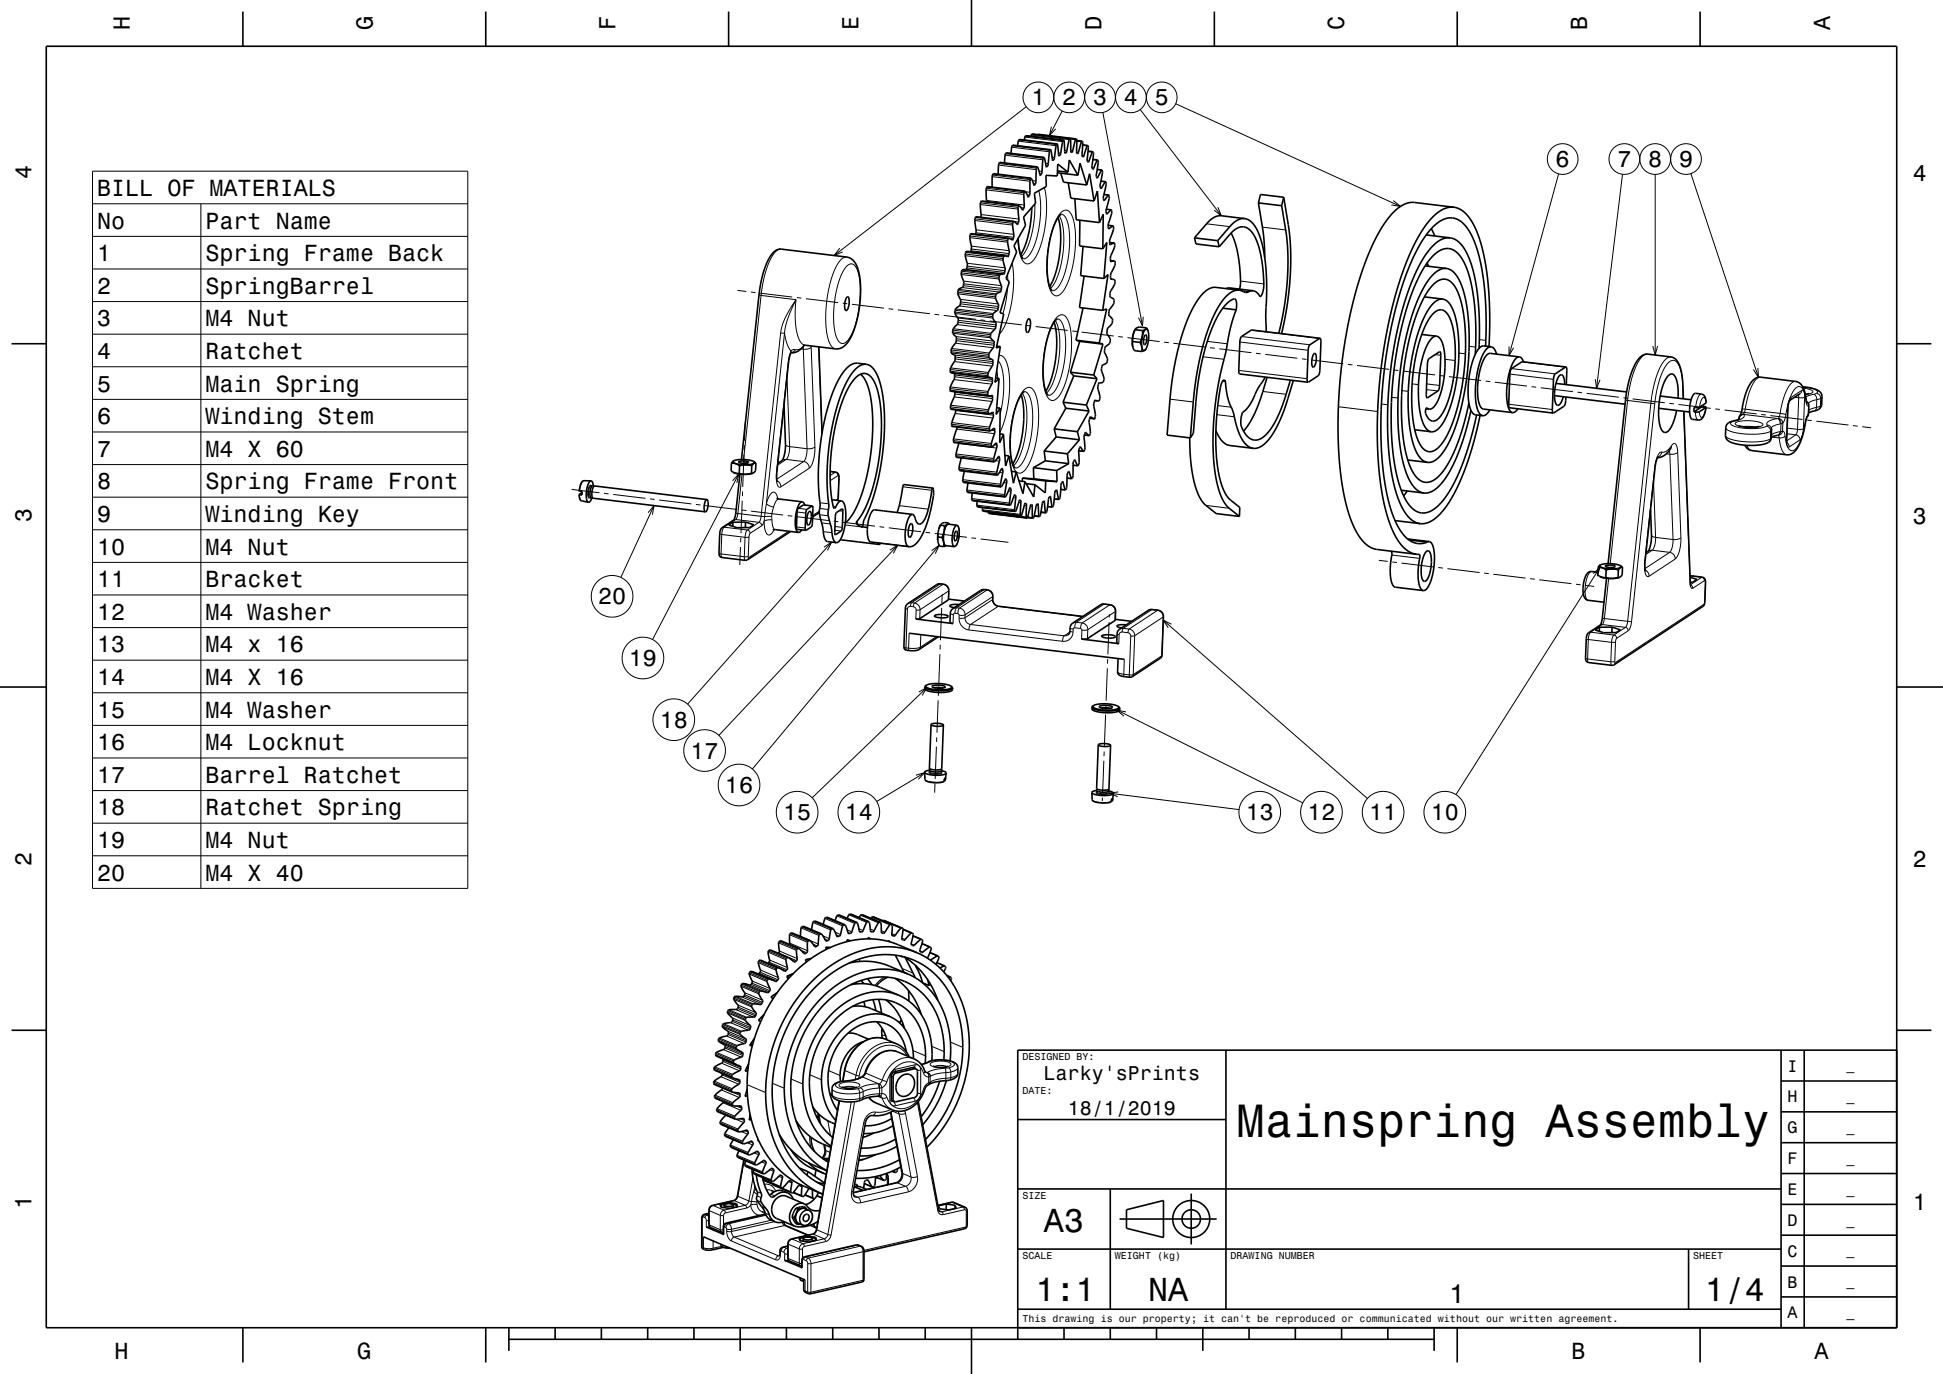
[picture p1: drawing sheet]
<svg xmlns="http://www.w3.org/2000/svg" width="420mm" height="297mm" viewBox="0 0 420 297" stroke-linecap="round" stroke-linejoin="round" font-family="sans-serif">
<defs><g id="words">
<text font-size="10.1" x="267.3" y="245.7">Mainspring Assembly</text>
<g font-size="7.2">
<text x="225.7" y="266.3">A3</text>
<text x="223.8" y="281.3">1:1</text>
<text x="248.2" y="281.3">NA</text>
<text x="368.5" y="281.3">1/4</text>
</g>
<text font-size="5.8" x="313.3" y="281.6">1</text>
<g font-size="5">
<text x="28.1" y="6.5" transform="rotate(-90 28.1 6.5)">H</text>
<text x="80.6" y="6.5" transform="rotate(-90 80.6 6.5)">G</text>
<text x="133.1" y="6.5" transform="rotate(-90 133.1 6.5)">F</text>
<text x="185.6" y="6.5" transform="rotate(-90 185.6 6.5)">E</text>
<text x="238.1" y="6.5" transform="rotate(-90 238.1 6.5)">D</text>
<text x="290.6" y="6.5" transform="rotate(-90 290.6 6.5)">C</text>
<text x="343.1" y="6.5" transform="rotate(-90 343.1 6.5)">B</text>
<text x="395.6" y="6.5" transform="rotate(-90 395.6 6.5)">A</text>
<text x="222.9" y="22.8">1</text>
<text x="229.6" y="22.8">2</text>
<text x="236.3" y="22.8">3</text>
<text x="242.9" y="22.8">4</text>
<text x="249.6" y="22.8">5</text>
<text x="6.8" y="38.7" transform="rotate(-90 6.8 38.7)">4</text>
<text x="336.3" y="36.1">6</text>
<text x="349.6" y="36.1">7</text>
<text x="356.3" y="36.1">8</text>
<text x="362.9" y="36.1">9</text>
<text x="413.5" y="39">4</text>
<text x="21" y="42.4">BILL OF MATERIALS</text>
<text x="21" y="49.4">No</text>
<text x="44.4" y="49.4">Part Name</text>
<text x="21" y="56.5">1</text>
<text x="44.4" y="56.5">Spring Frame Back</text>
<text x="21" y="63.5">2</text>
<text x="44.4" y="63.5">SpringBarrel</text>
<text x="21" y="70.5">3</text>
<text x="44.4" y="70.5">M4 Nut</text>
<text x="21" y="77.6">4</text>
<text x="44.4" y="77.6">Ratchet</text>
<text x="21" y="84.6">5</text>
<text x="44.4" y="84.6">Main Spring</text>
<text x="21" y="91.7">6</text>
<text x="44.4" y="91.7">Winding Stem</text>
<text x="21" y="98.7">7</text>
<text x="44.4" y="98.7">M4 X 60</text>
<text x="21" y="105.8">8</text>
<text x="44.4" y="105.8">Spring Frame Front</text>
<text x="6.8" y="112.9" transform="rotate(-90 6.8 112.9)">3</text>
<text x="21" y="112.8">9</text>
<text x="44.4" y="112.8">Winding Key</text>
<text x="413.5" y="113.2">3</text>
<text x="21" y="119.9">10</text>
<text x="44.4" y="119.9">M4 Nut</text>
<text x="21" y="126.9">11</text>
<text x="44.4" y="126.9">Bracket</text>
<text x="129.3" y="130.7">20</text>
<text x="21" y="134">12</text>
<text x="44.4" y="134">M4 Washer</text>
<text x="21" y="141">13</text>
<text x="44.4" y="141">M4 x 16</text>
<text x="135.9" y="144">19</text>
<text x="21" y="148.1">14</text>
<text x="44.4" y="148.1">M4 X 16</text>
<text x="21" y="155.1">15</text>
<text x="44.4" y="155.1">M4 Washer</text>
<text x="142.6" y="157.3">18</text>
<text x="21" y="162.2">16</text>
<text x="44.4" y="162.2">M4 Locknut</text>
<text x="149.3" y="164">17</text>
<text x="21" y="169.2">17</text>
<text x="44.4" y="169.2">Barrel Ratchet</text>
<text x="156.7" y="171.4">16</text>
<text x="21" y="176.2">18</text>
<text x="44.4" y="176.2">Ratchet Spring</text>
<text x="169.3" y="177.3">15</text>
<text x="182.6" y="177.3">14</text>
<text x="269.3" y="177.3">13</text>
<text x="282.6" y="177.3">12</text>
<text x="295.9" y="177.3">11</text>
<text x="309.3" y="177.3">10</text>
<text x="21" y="183.3">19</text>
<text x="44.4" y="183.3">M4 Nut</text>
<text x="6.8" y="187.1" transform="rotate(-90 6.8 187.1)">2</text>
<text x="21" y="190.3">20</text>
<text x="44.4" y="190.3">M4 X 40</text>
<text x="413.5" y="187.4">2</text>
<text x="6.8" y="261.3" transform="rotate(-90 6.8 261.3)">1</text>
<text x="413.5" y="261.6">1</text>
<text x="24.7" y="293.8">H</text>
<text x="77.2" y="293.8">G</text>
<text x="339.7" y="293.8">B</text>
<text x="392.2" y="293.8">A</text>
</g>
<g font-size="4.3">
<text x="225.6" y="233.5">Larky'sPrints</text>
<text x="230.8" y="241">18/1/2019</text>
</g>
<g font-size="3.6">
<text x="386.4" y="231.6">I</text>
<text x="386.4" y="238.3">H</text>
<text x="386.4" y="245">G</text>
<text x="386.4" y="251.6">F</text>
<text x="386.4" y="258.3">E</text>
<text x="386.4" y="265">D</text>
<text x="386.4" y="271.6">C</text>
<text x="386.4" y="278.3">B</text>
<text x="386.4" y="285">A</text>
</g>
<g font-size="2.9">
<text x="399.1" y="231.4">_</text>
<text x="399.1" y="238">_</text>
<text x="399.1" y="244.7">_</text>
<text x="399.1" y="251.4">_</text>
<text x="399.1" y="258">_</text>
<text x="399.1" y="264.7">_</text>
<text x="399.1" y="271.4">_</text>
<text x="399.1" y="278">_</text>
<text x="399.1" y="284.7">_</text>
</g>
<g font-size="2.2">
<text x="221" y="229.1">DESIGNED BY:</text>
<text x="221" y="236.6">DATE:</text>
<text x="221" y="259.1">SIZE</text>
<text x="221" y="272.1">SCALE</text>
<text x="241" y="272.1">WEIGHT (kg)</text>
<text x="266" y="272.1">DRAWING NUMBER</text>
<text x="366" y="272.1">SHEET</text>
<text x="221" y="285.8">This drawing is our property; it can't be reproduced or communicated without our written agreement.</text>
</g>
</g></defs>
<g fill="none" stroke="#000" stroke-width=".22">
<path d="M20 37h81.1v155h-81.1zM214.5 38.2l8.1 1M214.5 37.8l8.2 1M214.7 37.6l8.1 1M215.8 35.7l8.2 1M215.9 35.3l8.2 1M216 35.1l8.2 1M217.2 33.5l8.2 1M217.3 33.2l8.2 1M217.5 33.1l8.1 1M218.7 31.8l8.2 1M218.8 31.5l8.1 1"/>
<path d="M218.9 31.4l8.2 1M220.1 30.5l8.2 1M220.2 30.2l8.2 1M220.3 30.1l8.2 1M221.5 29.6l8.2 1M221.6 29.4l8.2 1M221.8 29.3l8.1 1M221.8 23.1l-41.5 32.1M222.9 29.2l8.2 1M223.1 29l8.2 1M223.2 39l.7 .1M223.4 39.7h.4"/>
<path d="M223.5 40h.2M224.6 37l.7 .1M224.7 37.6h.4M224.8 37.8h.2M226 35.3l.6 .1M226.1 35.9h.3M226.2 36.1h.1M227.3 27.4l-.5 1.9 1.4-1.5M227.4 34h.5M227.5 34.5l.3 .1M227.5 34.7h.1M228.8 33.1h.5"/>
<path d="M228.8 33.6h.3M228.9 33.7h.1M229.6 24l-2.8 5.3M230.1 32.6h.5M230.2 33l.2 .1M230.2 33.1h.1M231.4 30.1l1.1 .1M231.4 32.5l.5 .1M231.5 32.9h.2M231.6 32.9h.1M232.7 32.8l.4 .1M232.8 30.5l1 .2"/>
<path d="M233.9 33.6l.4 .1M234 31.4l1 .2M235 34.8h.4M235.2 32.8l.9 .1M236.1 36.4h.3M236.2 34.5l1 .1M237.1 38.3h.2M237.2 36.7l.9 .1M238 39.2l.9 .1M238.4 24.3l8.6 46.2M246.5 23.7l17.5 22.9M254.1 22.4l48.6 22.2"/>
<path d="M336.9 37.6l-10.7 39.3M350.7 37.7l-5.6 46.2M357.8 37.7v39M365.5 37.5l14.6 44M20 44h81.1M20 51.1h81.1M20 58.1h81.1M43.4 44v148M168.9 53.8a3 3 0 0 0-2.4 2.3l-1.2 3.5-.8 4.3M181.5 53.6l-1.2 1.6 1.9-.7M183 57.6a1.22 1.22 0 0 1 1.3-.5 1.22 1.22 0 0 1 .9 1l.5 1.4 .2 1.7-.1 4.2-.8 4.3-.7 2-.7 1.4a1.53 1.53 0 0 1-2 1l-.7-.9-.5-1.7-.2-2.5 .1-2.7 .3-2.7 .7-2.7 .8-2zM183 55.6a3 3 0 0 0-2.3 2.2l-.7 1.6-.7 2.4-.7 4.6-.1 2.6 .1 2.2 .3 1.7 .5 1.4a1.75 1.75 0 0 0 1.2 1.1"/>
<path d="M207.8 59.3l8.1 1M207.8 59l8.2 1M207.9 58.6l8.1 1M208 58.4l8.1 1M208.6 55.3l8.2 1M208.7 54.9l8.1 1M208.7 54.6l8.2 .9M208.9 54.3l8.1 1M209 57.9l8.2 1M209.1 57.5l8.2 1M209.1 56.9l8.2 1M209.6 51.4l8.2 .9"/>
<path d="M209.7 51l8.1 1M209.7 50.7l8.2 1M209.9 54.2l8.1 1M210 53.8l8.1 1M210 53.2l8.2 1M210.7 47.7l8.2 1M210.8 47.3l8.1 1M210.9 47l8.1 1M210.9 50.3l8.2 1M211 49.7l8.2 1M211.9 44.2l8.2 1M211.9 43.8l8.2 1"/>
<path d="M212.1 43.6l8.1 .9M212.1 46.4l8.1 1M213.1 41l8.2 1M213.2 40.7l8.2 1M213.2 43.3l8.2 1M213.3 40.4l8.2 1M217.8 59.3v1.3M218.3 51.6l.7 .1M218.8 56.9l.2 1.7 .1 2.2-.4 4.7-1.2 4.1-.7 1.5-.8 1.1M219.2 47.9l1 .1M219.7 48.3h.4M220.7 44.9l.6 .1"/>
<path d="M220.9 45.2l.3 .1M221.7 41.5l.9 .1M222 42.1l.5 .1M222.2 42.4l.2 .1M223.7 44.1l-.1 3.3-.7 3.6-.9 2.8-1.2 1.6M224.5 41.2l.4 3-.1 3.8-.8 3.8-1.2 2.8a2.02 2.02 0 0 1-1.6 1.3M225.8 40.5l.3 1.6 .1 2.1-.3 4.6-1 4.4-.6 1.6-.8 1.3a1.41 1.41 0 0 1-2.1 .6l-.5-.7-.4-1.1-.5-3.3M229 46.7l.5 1.2 .4 2.2 .1 2-.2 2.7-.5 2.4-.6 2.2-.7 1.7-.9 1.2M229.4 45.9a1.29 1.29 0 0 1 1.3-.4 1.29 1.29 0 0 1 1 1l.4 1.5 .3 1.9 .1 2.8-.2 2.4-1 4.7-.7 1.8-.8 1.4a1.35 1.35 0 0 1-2.3 .5l-.6-1.2-.5-2.3-.1-2.4 .1-3 .5-2.9 .7-2.6 .9-1.9zM229.5 46.3a2.75 2.75 0 0 1 1.5 2.5l.2 3.2-.3 3.7-.7 3.2-1.1 2.7a2.03 2.03 0 0 1-1.7 1.2M237.9 40.6h.2M238.6 43.3h.2"/>
<path d="M238.6 42.1l1 .1M239.1 45.2l1.1 .2M239.2 46.2h.1M239.5 48.7l1.1 .1M239.6 49.4h.1M239.9 52.4l1 .1M239.9 52.9h.1M240.1 56.5h.1M260.8 48.4l5 .6M263.3 44.8l.7 1.8-1.6-1.2M272.9 49.1l5 .6M301.2 43.3l1.5 1.3-1.9-.3"/>
<path d="M20 65.2h81.1M20 72.2h81.1M20 79.3h81.1M159.4 62.8l1.9 .2M162.3 63.1l1 .1M164.1 63.8l.4 .1M164.3 63.4l6.9 .8M164.5 63.9l-3.8 35.4M164.5 63.9l7.6 .9M168.7 72h.9M168.7 72l-4.2 39.6M169.6 72l.5 2.2 .9 1.7"/>
<path d="M169.6 72l-3.9 36.8M170.4 78.3l-2.5 23.7M170.5 78.3h-.1M171 75.9l-.1 .4M171 75.9l-.6 2.4M172 75.6h-.6l-.4 .3M172 75.6l-.6 .5-.4 .1M172.1 64.8a17.4 17.4 0 0 0-3.3 6.7l-.1 .5M172.1 64.8l-.2 2.4 .1 2.8 .3 2 .5 1.5a1.76 1.76 0 0 0 1.2 1.1M172.1 64.8l-.2 .2a23.4 23.4 0 0 0-2.3 7M172.2 64.3l1 .1M173.2 75.4l.4 .1"/>
<path d="M173.6 75v.5M173.6 75.5l.9 21.5M173.8 74.6l-.5 .5a1.5 1.5 0 0 1-1.3 .5M174.2 64.6l7 .8M175.3 74.8v.3M175.3 75.1a2.26 2.26 0 0 1-1.7 .4M175.3 75.1l.9 21.5M177 75l.7 18.8M182.2 65.5l1 .2M184.1 65.8l7 .8M192.1 66.7l1 .2M194.1 67l6.9 .8"/>
<path d="M202 67.9l1 .2M204 68.2l7 .8M205.4 79.9l8.2 1M205.5 79.5l8.2 1M205.6 76l8.2 1M205.6 75.6l8.2 1M205.6 76.3l8.2 1M205.7 75.3l8.2 1M205.9 71.7l8.2 1M206 72l8.1 1M206 71.4l8.1 1M206.1 71.1l8.1 .9"/>
<path d="M206.3 78.2l8.2 .9M206.4 76.8l8.1 .9M206.4 67.4l8.2 1M206.4 67.8l8.2 1M206.5 67.1l8.1 1M206.5 77.6l8.1 1M206.5 77.2l8.2 1M206.5 74.2l8.2 1M206.6 66.8l8.1 1M206.7 72.8l8.1 .9M206.7 73.6l8.2 1M206.7 73.2l8.2 1"/>
<path d="M206.9 70.2l8.2 1M207 63.2l8.2 1M207 63.5l8.2 1M207.1 68.7l8.1 1M207.1 69.7l8.2 .9M207.1 62.8l8.2 1M207.1 69.2l8.2 1M207.2 62.5l8.2 1M207.4 66.1l8.2 1M207.6 65.7l8.2 1M207.6 64.7l8.2 1M207.7 65.3l8.1 1"/>
<path d="M208 62.2l8.2 1M208.2 61.7l8.2 1M208.3 60.8l8.2 1M208.3 61.3l8.2 1M211.9 69.1l1 .2M213.9 69.4l7 .8M215.8 78l.4 .7 .4 .9 .4 3-.2 3.3-.6 3.6M215.9 76.8a1.75 1.75 0 0 1 1.8 1.7l.3 1.5 .2 1.8-.1 4.3-.8 4.1-1.2 3.3M217.8 62.2l-.4 3.1-.6 2.5M221.9 70.3l1 .2M223.9 70.6l6.9 .8M228.1 69.3l.6 1.3 .3 1.9 .1 2.5-.2 2.2-.4 2.7-.7 2.3-.8 1.7-.8 1.1"/>
<path d="M228.5 68.5a1.29 1.29 0 0 1 1.4-.4 1.29 1.29 0 0 1 .9 1.1l.5 1.6 .3 1.8v2.2l-.2 2.7-.9 4.7-.7 1.9-.8 1.5a1.43 1.43 0 0 1-2.2 .7l-.7-1.1-.5-1.8-.2-2.5 .1-3.2 .5-2.9 .7-2.7 .9-2.3zM228.6 68.9a2.75 2.75 0 0 1 1.5 2.6l.3 3.1-.3 3.7-.8 3.5-1.1 2.4a2.03 2.03 0 0 1-1.6 1.3M231.8 71.5l1 .2M233.8 71.8l6.9 .8M240.2 60.3h.1M241.7 72.7l1 .2M243.7 73l7 .8M247.1 68.5l-.1 2-.9-1.8M251.7 74l.9 .1M253.6 74.2l7 .8M260.1 77.1l4.5 .6M261 73.8l4.3 .5"/>
<path d="M261.6 75.2l1 .1M263.6 75.4l6.9 .8M268 73.9l14.8 1.8M268.2 60.8l5 .6M268.4 72.7l14.7 1.8M268.4 62.9l1.5 .2M270.5 71.4l14.7 1.7M271.5 76.4l1 .1M273.5 76.6l6.9 .8M281.4 77.6l1 .1M283.4 77.8l7 .8M291.4 78.8l1 .1"/>
<path d="M293.3 79l7 .8M301.3 80l1 .1M310.2 76.6l1.2 .2M312.4 77.7l2.2 .2M315.4 76.3l1.4 .2M317.6 74.9l1.4 .1M319.8 73.4l1.4 .2M326.2 74.9v2l1-1.8M326.7 79.7l9.5 1.1M329 78.2l9.4 1.2M356.2 76.5a3 3 0 0 0-2.4 2.3l-1.2 3.5-.8 4.3M357.3 74.8l.5 1.9 .5-1.9"/>
<path d="M361.2 77.2a3.2 3.2 0 0 0-2.4 2.4l-1.1 3.1-.8 4.5M380 79.6l.1 1.9-1.1-1.6M20 86.3h81.1M20 93.4h81.1M160.8 99.9h.9M160.8 98.2l-.2 7M160.9 96.2v1M161.1 91.4l-.2 3.8M169.8 96l.2 .3 .7 .2M169.9 99.3l-.7 .2M169.9 99.3l3.8 .5M169.9 99.3l-1.8 1.2"/>
<path d="M170.1 81.5l.6 15M170.7 96.5l-.2 1.8-.6 1M170.7 96.5l3.8 .5M173.7 99.8a1.41 1.41 0 0 1 1.2 1.4M173.7 99.8l-5.8 3.8M174.5 97l-.2 1.7-.6 1.1M176.2 96.6h-.1a2.26 2.26 0 0 1-1.6 .4M176.2 96.6a6.8 6.8 0 0 1-1.3 4.6M205.4 84l8.1 1M205.4 84.3l8.1 1M205.4 80.2l8.2 1M205.4 83.6l8.2 1"/>
<path d="M205.4 84.6l8.2 .9M205.5 80.5l8.1 1M205.5 87.9l8.1 1M205.5 88.3l8.1 1M205.5 87.6l8.2 1M205.7 91.7l8.2 1M205.7 92l8.2 1M205.7 91.3l8.2 1M206.1 95.2l8.2 1M206.1 94.9l8.2 1M206.1 95.5l8.2 1M206.2 82l8.2 1"/>
<path d="M206.3 85.8l8.1 1M206.4 81.4l8.1 1M206.4 81l8.1 1M206.4 84.8l8.1 1M206.4 85.2l8.2 1M206.5 89.4l8.1 1M206.6 88.7l8.1 1M206.6 98.5l8.2 1M206.6 98.1l8.2 1M206.7 98.8l8.2 .9M206.8 92.7l8.2 1M207.3 95.9l8.1 1"/>
<path d="M214.2 89.3l.5 .1M214.3 93l.7 .1M214.7 92.7l.3 .1M214.9 96.1l.6 .1M215.2 99.6l.8 .1M215.2 95.9h.2M215.5 80.1l.2 1.7M215.6 99l.5 .1M215.8 98.8h.2M221 85l.5 1.2 .4 1.8 .1 2.2-.2 2.7-.4 2.4-.6 2.4-.9 1.9-.8 1.1M221.4 84.3a1.32 1.32 0 0 1 1.4-.5 1.32 1.32 0 0 1 .9 1.2l.5 1.5 .2 1.7 .1 2.3-.2 2.8-.4 2.7-.6 2.2-.7 1.7-.8 1.4a1.4 1.4 0 0 1-2.1 .7l-.8-1.2-.4-1.9-.2-2.3 .1-3.1 .4-3 .7-2.4 .9-2.4zM221.5 84.6a2.76 2.76 0 0 1 1.5 2.6l.2 3.4-.2 3.2-.7 3.2-1.1 2.7a2.18 2.18 0 0 1-1.7 1.5"/>
<path d="M232.2 99.5h.2M233.2 97.4l1 .2M233.5 96.6h.1M234.4 94l1 .2M234.6 93.5h.1M235.6 90.4l.9 .1M235.7 90.1h.1M236.7 86.5h.1M252.9 86.3l5 .6M263 89.6l3.8 .5M263.2 87.7l2.9 .3M267.8 80.1l14.7 1.8"/>
<path d="M273 84.6l5 .6M289.3 87.9l8.5 1M298.6 87.3l1.4 .2M300.8 85.9l1.4 .1M303 84.4l1.4 .2M303.3 80.2l6.9 .9M305.2 83l1.4 .1M308.3 84.2l2.5 .3M308.4 88.2h.1M308.4 83l2.8 .3M308.4 86h.2M311.2 81.2l1 .1"/>
<path d="M313.2 81.4l6.9 .9M321.1 82.4l1 .1M323.1 82.6l7 .9M326.1 87.4l9.5 1.1M326.4 80.9l9.4 1.1M331.1 83.6l1 .1M333.1 83.8l6.9 .9M341 84.8l1 .1M343 85l6.9 .9M344.8 82l.3 1.9 .8-1.8M350.9 86l1 .1M351.4 86.5l.4 .1"/>
<path d="M351.8 86.6l-3.7 35.2M351.8 86.6l5.1 .6M352.9 86.2l7 .9M356.9 87.2h.8M356.9 87.2l-5.1 47.1M357.7 87.2l-5 47.2M359.2 97.7l-.3 .7-.6 .4M359.2 97.7a1.91 1.91 0 0 0-1.2 1.9l-.3 1.4M360.2 98.1l.8 .1M360.8 97.4l.2 .8M360.9 87.2l.9 .1M361 98.2l.7 18.4"/>
<path d="M361.3 96.3a.6 .6 0 0 1 .8-.4 .6 .6 0 0 1 .4 .7l.2 1.2M361.3 96.3l-.1 .6M361.3 96.3l-.6 .9a1.52 1.52 0 0 1-1.5 .5M362.7 97.8h-.1a2.28 2.28 0 0 1-1.6 .4M362.7 97.8l.7 18.4M362.8 87.4l7 .9M363.7 83.3l-.2-2.5-.5-1.6a1.42 1.42 0 0 0-1.9-1.2l-1.1 1.1-1 2.1-.8 2.8-.5 3.2M363.7 83.3l.1 2.9M363.8 83.2l-.1 .1M363.9 88.9l1.4 37.2M366.5 89.1l.1 1.1 .5 .6M367.8 85.2a3 3 0 0 0-1.3 2.7v.2"/>
<path d="M368.7 88.1l-.4 1.6a.47 .47 0 0 1-.5 .5 .47 .47 0 0 1-.4-.6l-.1-.6M368.8 87.1l-.1-.4a.52 .52 0 0 0 0-.6 .52 .52 0 0 0-.6-.1l-.5 .8-.2 1.2M370.8 88.4l1 .1M372.8 88.6l6.9 .9M373 94.1a2.58 2.58 0 0 0 2.2 1.1l2.1 .3h2.5l1.7-.2 1.2-.4M373 92.4a2.59 2.59 0 0 0 2.3 1.2l2.3 .2h2.2l1.7-.2 1.3-.4M374.3 91.2l-.2 .2a1.46 1.46 0 0 0 1.5 1l3.3 .3a6.6 6.6 0 0 0 3-.6M374.3 91.2l-.6 .1M374.7 91h.2M374.9 91l-.6 .2M375.2 91.4a7.7 7.7 0 0 1 5.8 .2l.1 .2a3.2 3.2 0 0 1-2.8 .6 4.4 4.4 0 0 1-3.2-.8zM375.9 90.4v.1"/>
<path d="M375.9 90.5v.1M375.9 90.6h.1M376.6 88.4h.7M376.7 92.2h1.3l1.4 .1M376.9 89.5h.1M376.9 89.5l-.7 .3M376.9 89.5l-.7 .3-.3 .7M376.9 89.5l.1 .1M377 89.6a.82 .82 0 0 1-.9 1.1l-1.2 .3M377 89.6l-.7 .2-.4 .8M377 89.6l7.2 .9M377.3 88.4l-.4 1.1"/>
<path d="M377.3 88.4l7.5 1M377.6 96.3a1.57 1.57 0 0 0 1.1 1.1M380.6 81.5a2.88 2.88 0 0 0-2.1 2.3l-.7 2.2-.5 2.4M380.7 89.6l1 .1M381.9 92.1l.6 .4 .3 .7M382 91.9l-.1 .2M382 91.9l.5 .1 .3 .4M382.7 94.9l-.4 .7M382.7 89.8l6.9 .9M382.8 93.2l-.1 1.7M382.9 94.6l-.2 .3M382.9 94.5l1.7 .2"/>
<path d="M382.9 93l-.1 .2M384.2 90.5l-.7 .1a1.6 1.6 0 0 0-1.6 1.1l.1 .2M384.2 90.5l.5 .4 .1 .7M384.3 90.4l.5 .5 .2 .7M384.3 90.4l-.1 .1M384.4 94.1l.2 .6M384.4 90.4h-.1M384.4 90.4l.7 .4 .3 .7M384.6 94.7l.3 1.8a2.14 2.14 0 0 0 1.3 1.8M384.8 93.3l-.1 .4-.4 .4M384.8 93.3l-1.1 .3-.8 .5M384.8 89.4l-.4 1"/>
<path d="M384.8 89.4l1.2 .2M384.8 91.6a2.6 2.6 0 0 0-1.9 .9M384.9 93.3l-.1 .5-.4 .3M384.9 93.3h-.1M385 91.6h-.2M385 91.6l-.1 1.7M385.3 93.2l-.2 .5-.5 .3M385.3 93.2l-.4 .1M385.3 93.2l.4 .2 .2 .8M385.4 91.5l-.4 .1M385.4 91.5l-.1 1.7M385.9 94.2l-.6 .4-.7 .1"/>
<path d="M386 89.6l-.2 1.1-.4 .8M386.2 95.1v.7a.68 .68 0 0 0 .5 .8h.1M386.2 95v.1M386.3 95.7l.4 .4 .1 .5M386.3 93.8l1.9 .2M386.3 92.5l2.3 .3M386.4 88.3l-.2 6.8M386.5 88.2l-.1 .1M387.2 85.9l-.4 .7M387.2 85.9l-.5 .8-.3 1.6M387.9 85.9l.9 .1M388.1 82.4a2.88 2.88 0 0 0-2.1 2.3l-.7 2.2-.5 2.5"/>
<path d="M388.2 94l.7 .4 .2 .7M388.2 94l-2 1.3M388.6 92.8l-.4 1.2M388.7 85.3l.1 .7M388.8 86l-.2 6.8M389.1 95.1l-2.3 1.5M389.5 84.4l-.4 .7M389.5 84.4a.45 .45 0 0 1 .5 .1 .45 .45 0 0 1 0 .5l.1 .9M389.5 84.4l-2.3 1.5M389.7 83.6l.3 .1a3.4 3.4 0 0 1 2.9 1l-.2 .3M389.8 92.7l-.2 1.6-.5 .8M389.8 92.7l-1.2 .1"/>
<path d="M389.8 83.9a2.53 2.53 0 0 1 2.1 .8l-.4 .3-1.2 .3M390.1 85.9l-1.3 .1M390.1 85.9l-.3 6.8M390.2 91.4h.1M390.2 91.4l-.4 2.2-.7 2a2.3 2.3 0 0 1-1.9 1.8 3.1 3.1 0 0 1-1.3-2.7v-.5M390.4 86.7v.4a.61 .61 0 0 0 .5 .7M390.4 86.7l-.1-.9a2.27 2.27 0 0 0-1.4-2.3 3.6 3.6 0 0 0-2.1 2.8l-.8 3.3M390.4 86.5v.2M390.5 86.9l.4 .4v.5M390.6 90.8l1 .1M390.7 86.9l-.2-.1 .2 .2M390.9 89.5l-.2 .6"/>
<path d="M390.9 89.5l-.4 .8-.3 1.1M390.9 87.8v1.7M390.9 89.4v.1M391 87.7l-.1 .1M392.1 85.2l-1.7 .6M392.1 85.2l.5 .5 .1 .7M392.6 91l7 .9M392.7 85l-.6 .2M392.7 85l.6 .4 .3 .7M392.7 88.1l-.2 .6-.3 .1M392.7 88.1l-1.1 .3-.6 .3M392.7 86.4a2.67 2.67 0 0 0-1.8 .8"/>
<path d="M392.7 86.4v1.7M393.5 87.8l-.8 .3M393.5 87.8l-.4 .7M393.6 86.1l-.9 .3M393.6 86.1l-.1 1.7M393.8 87.4l-.3 .4M393.8 85.7l-.2 .4M400.6 92l1 .1M402.5 92.2l1.9 .3M20 100.4h81.1M20 107.5h81.1M20 114.5h81.1"/>
<path d="M123.6 105.8l6 .7M125.3 106.9l.1 1 .3 .4M126.2 103.9l-.5 .6-.4 1.7M127.8 105a2.22 2.22 0 0 0-.3 2.5M127.8 105v-.1a.57 .57 0 0 0-.6 .7l-.2 .8a1.13 1.13 0 0 0 .4 1.3l.1-.1M130.6 106.6l1 .2M132.6 106.9l6.9 .8M140.1 110.8l1.3-1.5-.4 2M140.5 107.8l1 .2M141.4 109.3l-7.2 15.5M142.5 108.1l6.9 .8M150.4 109l1 .2"/>
<path d="M152.4 109.3l7 .8M155.4 119.6l.5 .1M155.6 115.4l.4 .1M155.9 119.7l.2 .8M155.9 119.7l5 .6M156 115.5l-.1 4.2M156 115.5l5.1 .6M156.5 114l-.3 .5-.2 1M156.5 114h-.4M156.5 114l5 .6M158.4 103.9l1.3-1.5-.4 2M159 112.3l-.4 .1"/>
<path d="M159 112.3l-2.5 1.7M159 112.3l5.1 .6M159 110.9l.5 .1M159.5 111l-.2 .8-.3 .5M159.5 111l5 .6M159.7 102.4l-18.6 35.8M160.1 118.2l-.2 3.9M160.1 116.2v1M160.4 110.2l.9 .2M160.4 102.5l-.9 8.5M160.4 108.2l-.2 7M160.5 106.2v1"/>
<path d="M161.1 116.1l-.2 4.2M161.5 114.6l-.3 .5-.1 1M161.5 114.6l.5 .2 .1 .5M161.9 116.1h-.8M161.9 116.1l-.2 4.2M162.1 115.3l-.2 .8M162.3 110.5l7 .8M164.1 112.9l.4 .3 .2 .4M164.1 112.9l-2.6 1.7M164.5 111.6l-.4 1.3M164.5 111.6l.8 .1M164.7 113.6l-2.6 1.7"/>
<path d="M165.2 112.7l-.5 .9M165.2 112.7a3.3 3.3 0 0 0 .9 2.9l.7-.2 .5-.9M165.3 111.7l-.1 1M165.7 108.8l-.4 2.9M165.7 108.8a2.15 2.15 0 0 0 1.5 .8M166.8 111.6l.1 .8M166.8 111.6l-1.5 .1M166.9 112.4h-1l-.7 .3M166.9 112.4a2.08 2.08 0 0 0 .7 2.1M167.2 109.6l-.4 2M167.9 102a3.5 3.5 0 0 0 .6 3.3l.3-.1M167.9 102h.1"/>
<path d="M168 103.9l.6 .6 .2 .7M168.1 107.8a1.21 1.21 0 0 0-1-1.4 3.6 3.6 0 0 0-1.4 2.4M168.4 107.9l-.6 .3-.6 1.4M170.3 111.4l1 .2M170.5 114.8l-8.7 5.7M172.2 113.9l1.9 .2M172.3 111.7l6.9 .8M172.3 110.7l1.9 .2M172.5 109.9l1.9 .2M173.6 109.2l1.9 .2M174.9 101.2l-6.1 4M177.1 110.5l-1.4 .9"/>
<path d="M177.1 111.3l1.9 .2M177.2 109.9l1.9 .2M177.3 108.7l1.8 .2M177.6 113l1.9 .3M178 114.9l1.8 .2M178.1 118.3l1.7-1.1-.9 1.8M179.4 102l1.1 .1M179.8 117.2l-31.2 35M180.1 109.4l.6 .1M180.2 112.7l1 .1M180.5 114.6l1.3 .2M180.5 113.8l1.6 .2"/>
<path d="M180.5 102.1l.5 .2 .1 .5M180.5 102.1l-1.1 .7M180.5 115.6h.1M180.6 102.1h-.1M181 107.9v.3M181 107.9l-.3 .2M181.1 102.8l.2 .5M181.1 102.8l-1.6 1.1M181.2 107.5l-.2 .4M181.2 107.5h.1M181.3 103.3l-.1 4.2M181.4 103.3h-.1"/>
<path d="M181.4 110.4l.8 .1M182.2 112.9l6.9 .8M182.7 113.5l3.9 .4M185.3 112.6l.1 .8M190 117.4l6.3 .7M190.1 113.9l1 .1M192.1 114.1l7 .8M192.3 118.9l1.7-1-.9 1.7M194 117.9l-38.6 41.1M194.4 109.3l6.3 .8M195.1 105.2l6.3 .8M200.1 115.1l1 .1"/>
<path d="M201.4 119l1.6-1.1-.8 1.8M202.1 115.3l6.9 .8M203 117.9l-40.4 48.3M206.6 113.7a.46 .46 0 0 1 .6 .1 .46 .46 0 0 1 .1 .5 4.5 4.5 0 0 1-.9 3.8 1.3 1.3 0 0 1-.5-1.6l.2-1.7zM206.8 113.5a2.83 2.83 0 0 0-1 2.6v1.5l.4 .6M207.3 101.4l8.2 1M207.3 101.1l8.2 1M207.4 101.7l8.1 1M208.1 103.7l8.2 1M208.1 104l8.2 1M208.2 104.2l8.2 1M209 105.9l8.2 1"/>
<path d="M209 106.2l8.2 1M209.1 106.4l8.2 1M210 116.3l1 .1M210 107.8l8.2 .9M210.1 108.1l8.1 .9M210.2 108.2l8.1 1M211.2 109.2l8.1 1M211.2 109.5l8.2 1M211.3 109.6l8.2 1M212 116.5l6 .7M212.4 110.2l8.1 1M212.4 110.4l8.2 1"/>
<path d="M212.5 110.5l8.2 1M213.6 110.8l8.2 .9M213.7 111l8.3 1M216 102.1l.8 .1M216.4 101.6h.4M216.5 101.3l.2 .1M217 104.3l.6 .1M217.2 103.8h.4M217.3 103.6h.2M218 106.1l.5 .1M218.2 105.6h.3M218.3 105.5h.1"/>
<path d="M219.1 107.6h.5M219.2 107.1h.3M219.3 107h.1M220.2 108.6l.5 .1M220.4 108.1l.2 .1M220.4 108.1h.1M221.4 109.2l.5 .1M221.6 108.8h.2M221.6 108.8h.1M222.1 111.7l1.1 .2M222.7 109.4l.4 .1M223.6 111.4l1 .1"/>
<path d="M224 109.2h.4M225 110.6l1 .1M225.4 108.6h.4M226.5 109.4l.9 .1M226.8 107.5h.3M227.9 107.8l.9 .1M228.2 106.1h.3M229.3 105.7l1 .2M229.6 104.2h.2M230.6 103.3l1 .1M230.9 102h.2M231.9 100.5l1.1 .2"/>
<path d="M260.7 109.3l5 .6M300.9 120l6 .7M357 115.7l.2 .3 .7 .2M357.1 118.9l-.7 .2M357.1 118.9l-1.3 .9M357.1 118.9l3.8 .5M357.4 104.2l.5 12M357.7 101l-2.2 20.4M357.8 101h-.1M357.9 116.2l-.2 1.7-.6 1M357.9 116.2l3.8 .4M360.9 119.4a1.4 1.4 0 0 1 1.2 1.4"/>
<path d="M360.9 119.4l-5.3 3.5M361.7 116.6l-.3 1.8-.5 1M363.4 116.2l-.1 .1a2.28 2.28 0 0 1-1.6 .3M363.4 116.2a6.8 6.8 0 0 1-1.3 4.6M20 121.6h81.1M20 128.6h81.1M20 135.7h81.1M160.9 120.3l.2 .8M161.7 120.3l.1 .2M161.7 120.3h-.8M161.8 120.5l-.2 .5M195.4 139.9l.4 .1"/>
<path d="M195.7 131.5l.5 .1M196.2 131.6l-.4 8.4M196.5 136.9l-.1 3.2M196.8 131.1a.58 .58 0 0 0-.6 .5M196.8 131.1h.6M197 130.3l-.2 .8M197.1 130.3l-.8 .2M197.1 130.3l.6 .1M197.4 131.1l.5 .3 .1 .5M197.7 130.4a1.41 1.41 0 0 1 1.2 1.4M197.7 130.4l-.3 .7M198 131.9v1.9"/>
<path d="M198.9 131.8l-.9 .1M198.9 131.8l-.1 1.9M198.9 139.9l-.2 .5M198.9 139.9l-1 .2h-1.5M199 137.2l-.1 2.7M202.5 137.6l-3.6 2.3M203.2 126.2l-.8 .2M203.2 126.2l.7 .1M203.2 126.2l-6.1 4.1M203.2 139.4v1M203.3 126.2h-.1M203.6 131.4l-.3 7"/>
<path d="M203.7 128.4l-.1 2M203.9 126.3a1.41 1.41 0 0 1 1.2 1.4M203.9 126.3l-6.2 4.1M203.9 126.3h.1M205.1 127.7l-.1 2M205.1 127.7l-6.2 4.1M205.1 127.7h.1M205.4 132.6l.7 .2M206.1 132.8l-.1 2M206.4 132.6l-.3 .2M206.4 132.6h.6M206.8 131.4l-.4 1.2"/>
<path d="M206.8 131.4l-.8 .2M206.8 131.4h.6M207 132.6l.3 .4M207.3 133.6a2.48 2.48 0 0 0 2.1 2.6M207.3 133v.6M207.4 131.4a1.41 1.41 0 0 1 1.2 1.5M207.4 131.4l-.4 1.2M208.6 133.5a1.41 1.41 0 0 0 1.2 1.5M208.6 133.5l-1.3 .1M208.6 132.9l-1.3 .1M208.6 132.9v.6M209.4 136.2l20.3 2.4"/>
<path d="M209.8 135l-.4 1.2M209.8 135l20.2 2.4M212.7 127.5l-.7 .1M212.7 127.5h.7M212.7 127.5l-5.9 3.9M212.8 127.4l-.1 .1M213.4 127.5a1.41 1.41 0 0 1 1.2 1.5M213.4 127.5l-6 3.9M213.4 127.5h.1M214.5 129.6a1.42 1.42 0 0 0 1.3 1.5M214.5 129.6l-5.9 3.9M214.6 129l-.1 .6"/>
<path d="M214.6 129l-6 3.9M214.6 129.5l-.1 .1M214.6 128.9v.1M215.8 131.1l18.2 2.2M215.8 131.1l-6 3.9M215.8 131v.1M230 137.4l-.3 1.2M230.8 137.3l-.8 .1M231.2 136.6l-1.2 .8M231.3 136.4l.7 .2M231.3 135.7l.7 .3M232 136.6a2.03 2.03 0 0 1-2.3 2"/>
<path d="M232 136v.6M232.3 135.7l-.3 .3M232.3 135.7l1.3 .1M232.7 134.5l-.4 1.2M232.7 134.5l-.8 .2M232.7 134.5l1.2 .2M233.6 135.8l.3 .4M233.9 136.2l-.1 1.9M233.9 134.7a1.41 1.41 0 0 1 1.2 1.4M233.9 134.7l-.3 1.1M235.1 136.1l-1.2 .1M235.1 136.1v1.9"/>
<path d="M238.6 130.6l-.7 .2M238.6 130.6l1.3 .1M238.6 130.6l-5.9 3.9M238.7 130.6h-.1M239.7 134.5l-.2 7M239.8 132.7v.8M239.9 130.7a1.41 1.41 0 0 1 1.2 1.5M239.9 130.7l-6 4M240 130.7h-.1M241.1 132.2l-.1 1.9M241.1 132.2l-6 3.9M241.2 132.1l-.1 .1"/>
<path d="M241.5 137l.4 .2M241.9 137.2l-.1 1.9M242.6 136.6a.58 .58 0 0 0-.7 .6M242.6 136.6l1.2 .2M242.8 135.8l-.2 .8M242.8 135.8l-.8 .2M242.8 135.8l1.3 .2M243.8 136.8l.5 .2 .1 .5M244.1 136a1.41 1.41 0 0 1 1.2 1.4M244.1 136l-.3 .8M244.4 137.5l-.3 8.4M245.3 137.4l-.9 .1"/>
<path d="M245.3 137.4l-.3 8.4M249 131.8l-.8 .1M249 131.8l-6.2 4M249 131.8l1.2 .1M249 131.7v.1M250.2 131.9a1.41 1.41 0 0 1 1.3 1.5M250.2 131.9l-6.1 4.1M250.3 131.9h-.1M251.4 134l44.2 38.6M251.5 133.4l-.4 8.4M251.5 133.4l-6.2 4M251.5 133.3v.1"/>
<path d="M253.2 134.9l-1.8-.9 1.1 1.7M298.1 121.1l1.9 .3M301 121.5l1 .1M303 121.7l6.9 .9M310.9 122.7l1 .1M312.9 122.9l6.9 .9M320.8 123.9l1 .1M322.8 124.1l7 .9M330.8 125.1l.9 .1M332.7 125.3l7 .9M340.7 126.3l1 .1M342.7 126.5l1.9 .3"/>
<path d="M342.9 138.1l.4 .1M343.3 138.2l5.1 .6M343.3 138.2l-.1 4.2M343.8 136.7l-.3 .5-.2 1M343.8 136.7h-.4M343.8 136.7l5.1 .6M344.1 123.5a2.85 2.85 0 0 0-1.3 2.6 4.4 4.4 0 0 0 .4 3.6l.1 .1M344.4 124l1.5-1.4-.6 1.9M345.9 122.6l-31.2 49.2M346.3 135l-.4 .1M346.3 135l5.1 .6M346.3 135l-2.5 1.7"/>
<path d="M346.4 133.6l.4 .1M346.8 133.7l-.1 .8-.4 .5M346.8 133.7l5 .6M347.7 125l-.9 8.7M348.4 138.8l-.2 4.2M348.9 137.3l-.4 .5-.1 1M348.9 137.3l.4 .2 .2 .5M349.2 138.8h-.8M349.2 138.8l-.1 4.2M349.5 138l-.3 .8M351.4 135.6l.4 .3 .2 .4M351.4 135.6l-2.5 1.7"/>
<path d="M351.8 134.3l-.1 .8-.3 .5M351.8 134.3l.9 .1M352 136.3l-2.5 1.7M352.7 134.4l-.3 1.1-.4 .8M355.5 121.4a3.5 3.5 0 0 0 .7 3.2h.3M355.6 121.3l-.1 .1M355.6 123.2l.7 .6 .2 .8M362.1 120.8l-5.6 3.8M365.3 124.5l2.5 .3M365.3 126.1l.1 .4a.53 .53 0 0 0 .5 .7M365.4 126l-.1 .1M365.4 126.5l.4 .2 .1 .5"/>
<path d="M367.8 124.8l.5 .2 .1 .5M367.8 124.8l-2.4 1.6M367.9 124.8h-.1M368.4 130.6l-.3 .5M368.4 130.6l-19.2 12.6M368.4 125.5l.2 .5M368.4 125.5l-2.5 1.7M368.5 130.2l-.1 .4M368.5 130.2h.1M368.6 126l-.1 4.2M368.7 126h-.1M20 142.7h81.1"/>
<path d="M20 149.8h81.1M20 156.8h81.1M195.8 140l.2 .6M195.8 140l.6 .1M196.4 140.1l.1 .5M198.6 149.6l1.8-1-1.1 1.7M200.4 148.6l-24.8 23.8M202.5 159.4v1M202.8 151.4l-.3 7M202.9 149.4l-.1 1M203.2 141.4l-.3 7M239 154.4l-.3 7"/>
<path d="M239.1 152.4l-.1 1M239.4 144.5l-.3 7M239.4 142.5v1M241.4 153.5l40.2 20.1M241.6 145.2l.3 .3 1 .2M242.9 145.7l.2 .6M242.9 145.7l1.2 .2M243 142.5l-.1 3.2M243.4 153.9l-2-.4 1.5 1.3M244.1 145.9l.1 .5M245 145.8l-.9 .1M245 145.8l-.3 .5"/>
<path d="M251.1 141.8l-.2 .4M251.1 141.8l-6.1 4M251.2 141.7l-.1 .1M342.7 142.3l.5 .1M343.2 142.4l.2 .8M343.2 142.4l5 .6M348.2 143l.2 .8M349.1 143h-.9M349.1 143l.1 .2M349.2 143.2l-.3 .5M20 163.8h81.1M20 170.9h81.1"/>
<path d="M20 177.9h81.1M198 167.6l1.9-.6-1.4 1.4M199.9 167l-10.4 6.2M200 168.5a5.2 5.2 0 0 0 4 .4M200.8 166.9a3.4 3.4 0 0 0 2.7 .1h.1a2.67 2.67 0 0 1-2.5 .2zM202.1 169.4l-.1 1.9M202.4 161.4l-.3 7M204.3 168.7h.1M236.1 172.9a4.9 4.9 0 0 0 3.8 .5l.3-.1M237 171.2a3.4 3.4 0 0 0 2.7 .1v.1a2.91 2.91 0 0 1-2.7 0zM238.3 172.4v.8M238.6 164.4l-.3 7"/>
<path d="M238.7 162.4l-.1 1M239.8 171.4l28 3.6M240.5 173l-.1 .1M241.7 171.2l-1.9 .2 1.8 .8M20 185h81.1M175.7 199.4l3.9 1.6M175.9 199.2l3.8 1.6M176.1 199.1l3.9 1.6M178.3 198.5l3.9 1.7M178.5 198.3l3.8 1.7M178.7 198.3l3.9 1.6M180.9 198l3.9 1.6"/>
<path d="M181.1 197.8l3.8 1.6M181.3 197.8l3.9 1.6M183.5 197.7l3.8 1.7M183.7 197.6l3.8 1.6M183.9 197.6l3.9 1.6M186 197.8l3.9 1.7M186.2 197.7l3.9 1.7M186.4 197.7l3.9 1.7M188.5 198.3l3.8 1.6M188.7 198.2l3.8 1.6M188.9 198.2l5.8 2.4M191 198.9l4.1 1.8"/>
<path d="M157.3 218.7l3.8 1.6M157.3 218.9l3.8 1.7M157.4 218.4l3.8 1.7M157.6 218.3l3.8 1.6M158.6 216l3.9 1.6M158.6 215.7l3.9 1.7M158.7 215.5l3.9 1.6M158.9 215.3l3.9 1.7M159.1 218.2l3.8 1.7M159.4 218l3.9 1.6M159.5 217.3l3.9 1.6M159.6 217.7l3.8 1.6"/>
<path d="M160.2 213.2l3.8 1.6M160.2 212.9l3.9 1.7M160.3 212.7l3.9 1.6M160.4 215.5l3.9 1.7M160.6 212.6l3.8 1.6M160.8 215.3l3.9 1.6M161 215l3.8 1.7M161 214.6l3.8 1.6M161.9 210.5l3.9 1.7M162 210.3l3.8 1.6M162 212.9l3.8 1.7M162.2 210.1l3.8 1.6"/>
<path d="M162.4 212.8l3.8 1.6M162.4 210l3.8 1.6M162.5 212.5l3.9 1.6M162.6 212l3.8 1.7M163.9 208.1l3.8 1.6M164 207.8l3.8 1.7M164.1 210.4l3.9 1.6M164.1 207.6l3.9 1.6M164.3 210.1l3.9 1.7M164.4 207.5l3.8 1.7M164.4 209.7l3.9 1.6M166 205.8l3.9 1.7"/>
<path d="M166 208.2l3.9 1.6M166.1 205.6l3.9 1.6M166.2 208l3.9 1.6M166.3 205.4l3.9 1.6M166.4 207.5l3.8 1.7M168.3 203.8l3.8 1.6M168.3 206l3.9 1.7M168.4 203.6l3.9 1.6M168.5 205.6l3.8 1.6M168.6 203.4l3.9 1.6M170.7 202l3.8 1.7M170.7 203.9l3.9 1.6"/>
<path d="M170.8 201.8l3.9 1.6M171 201.7l3.9 1.6M171.2 207.5l.8 .4M173 202.4l3.9 1.7M173.2 200.6l3.8 1.6M173.2 205.4l1.2 .5M173.3 200.3l3.9 1.7M173.5 200.2l3.9 1.7M173.6 205.9l.5 .2M175.8 204.1l.9 .4M176 204.4l.4 .2M177.9 202.3l1.4 .6"/>
<path d="M178.3 203l.7 .3M178.4 203.2l.4 .2M180.5 201.5l1.2 .5M180.8 202.1l.6 .3M180.9 202.3l.3 .2M183.1 201l1 .4M183.3 201.5l.5 .3M183.3 201.7l.3 .1M184.2 212.7v.1M184.3 207.8l.1 .2M184.7 207.7l.2 .2M185 212.4l-.1 .3"/>
<path d="M185.7 200.8l.9 .3M185.7 207.3l.2 .5M185.7 201.2l.5 .3M185.8 201.4l.2 .1M188.1 200.8l.9 .4M188.2 201.2l.4 .2M188.2 201.4h.2M190.5 201.2l.8 .3M190.5 201.6l.4 .1M190.6 201.7h.1M191.2 211.2l-1.1 .8-1 1M192.8 201.8l.8 .4"/>
<path d="M192.8 202.2l.4 .1M192.9 202.2v.1M194.9 202.8l.8 .3M195 209.3l2.4 1.1M195.2 201l1.7 .7M196.9 204l.8 .3M197.3 202.4l1.7 .7M198.8 205.5l.7 .3M199.3 204l1.6 .7M201 206l1.6 .6M202.5 208.1l1.6 .7M204.7 210.9l.7 .3"/>
<path d="M154.3 233.9l3.8 1.7M154.3 234.2l3.8 1.6M154.3 231.1l3.9 1.7M154.4 230.8l3.8 1.7M154.4 233.7l3.8 1.6M154.5 237l3.8 1.6M154.5 230.6l3.8 1.6M154.5 237.2l3.8 1.7M154.5 236.7l3.9 1.7M154.7 228l3.8 1.6M154.7 227.7l3.9 1.6M154.7 228.2l3.9 1.6"/>
<path d="M154.9 227.5l3.8 1.6M154.9 239.9l3.9 1.6M155 239.6l3.8 1.7M155.3 224.8l3.8 1.7M155.3 225.1l3.9 1.6M155.3 224.6l3.9 1.6M155.5 224.4l3.9 1.6M155.8 232.7l3.9 1.7M155.9 235.6l3.9 1.6M156 229.8l3.8 1.7M156.1 232.3l3.8 1.7M156.1 232l3.8 1.7"/>
<path d="M156.1 221.7l3.9 1.7M156.2 235.2l3.8 1.6M156.2 222l3.8 1.6M156.2 221.5l3.9 1.6M156.3 229.4l3.8 1.7M156.3 229.1l3.9 1.7M156.3 238.4l3.9 1.6M156.4 226.9l3.9 1.6M156.4 221.3l3.9 1.6M156.6 225.8l3.9 1.7M156.7 226.5l3.9 1.7M156.7 226.2l3.9 1.7"/>
<path d="M157 223.9l3.9 1.7M157.3 222.9l3.9 1.7M157.4 223.6l3.8 1.7M157.5 223.3l3.8 1.7M157.9 221.1l3.9 1.6M158.3 220.8l3.9 1.6M158.3 220l3.9 1.7M158.4 220.5l3.9 1.6M159.2 239.1l1.1 .5M159.3 236.2l.7 .3M159.8 239.1l.5 .2M161.4 235.9l.1 .1"/>
<path d="M161.5 234.5l4 1.7M162.9 224.7v.2M167 234.2l2.5 1M171 233.2l2.5 1.1M175 232.3l2.6 1.1M179.1 231.4l2.5 1.1M179.9 235.3a2.54 2.54 0 0 0 2.3 1.1l1.8 .1 1.8-.3M179.9 236.5a2.52 2.52 0 0 0 2.3 1.1l1.8 .1 1.8-.2M181.5 234.4a4.7 4.7 0 0 1 4.3 .1 1.1 1.1 0 0 1-1.3 .7 3.3 3.3 0 0 1-3.1-.6zM181.5 238l-4.9 27.8M181.7 233.8h.1M181.8 233.8l-.5 .2a.58 .58 0 0 0-.7 .5 .58 .58 0 0 0 .6 .6 8.1 8.1 0 0 0 4.2 .2"/>
<path d="M182.3 235.1l1.5-.3 1.1 .3M182.5 233.7h.1M182.6 231.3l.1 .1M182.6 233.7l-.8 .1M182.7 231.4l-.4 2.3M182.7 231.4l2.3 1M184 238.2l-5 28.6M184.7 238.1l-5.1 28.9M185 232.4l.7 .2M185 232.4l-.1 1M185.4 235.3l.3 .5 .1 .4M185.7 232.6l-.1 .5"/>
<path d="M185.8 237.5l-.2 .5M185.8 236.2v1.3M185.9 235.1l-.5 .2M185.9 235.1l.5 .4 .2 .5M186.3 232.7h.2M186.5 232.8l-1.5 .6-2.4 .3M186.5 232.8l3.4 1.5M186.5 232.8l-.5 .1 .5-.1M186.5 232.8h.1M186.5 232.7v.1M186.6 236l-.8 .2M186.6 237.2l-.3 .5"/>
<path d="M186.6 237.2l-.8 .3M186.6 236v1.2M187 231.9l.1 .1M187.1 232l-.6 .7M187.1 232l3.6 1.5M187.8 237.2l.7 .7 .8 .5M189.7 237l1 .4M189.9 234.3l-2.3 .2-1.7 .6M189.9 234.3l.1 .9M189.9 234.3h.1M190 236.4l-.1 .5M190 235.2a7.7 7.7 0 0 0-3.4 .8"/>
<path d="M190 236.4a7.7 7.7 0 0 0-3.4 .8M190 236.4h.1M190 234.3l.1 .9M190.1 234.2l.4 .5 .1 .4M190.1 234.2l-.1 .1M190.1 236.4l-.1 .5M190.1 235.2h-.1M190.1 235.2v1.2M190.3 237l.4 .4M190.6 222.9h.4M190.6 222.7h.3M190.6 223.7l.8 .2"/>
<path d="M190.6 236.4l-.1 .4-.3 .1M190.6 236.4h-.5M190.6 236.4a1.09 1.09 0 0 1 1.1 .8M190.6 235.1l-.5 .1M190.6 235.1v1.3M190.7 237.4a4 4 0 0 0 2.2 2.5M190.7 233.5l-.6 .7M190.7 233.5l1 .3M191.5 224.7a6.3 6.3 0 0 0-7.4 3.1 9.7 9.7 0 0 0-1.4 3.6M191.7 237.2l-.6 .2h-.4M191.7 233.8a2.05 2.05 0 0 1-1.1 1.3M192.3 237.9a1.02 1.02 0 0 0 1.2 1.1"/>
<path d="M192.4 232.8l-.1 5.1M192.6 239.8a5.7 5.7 0 0 1-3.3 .6M192.6 237.7l-.3 .2M192.6 237.4l.4 .2M192.7 237.9l.4 .2M192.8 238.1h.3M193.1 232.8l-.4-.2-.3 .2M193.1 238.1l.4 .4v.5M193.2 231.7l.5 .2M193.2 238.1h-.1M193.6 231.1l-.3 .6M193.6 231.1a1.78 1.78 0 0 0-1.2 1.7"/>
<path d="M193.9 225.7a6.3 6.3 0 0 0-7.4 3.1 9.7 9.7 0 0 0-1.5 3.6M194 227.4a5.3 5.3 0 0 0-6.4 3.3l-.5 1.3M194.9 220.6l-.4 .5M195.2 221.3l-.3 .2M196.1 228.3a4.6 4.6 0 0 0-7.3-1 8.9 8.9 0 0 0-3.1 5.3M197.2 230.8l.5 .2M197.3 227.1l2.8 1.1M197.5 237.3l.3 .7M197.6 228.9a5.3 5.3 0 0 0-6.4 3.3l-.5 1.3M197.7 230.7l.2 .3M197.8 238l-4.3 1M197.8 230.2l-.3 .5"/>
<path d="M197.8 230.2a1.02 1.02 0 0 1 1.2 1.1M197.8 230.2l-4.2 .9M198.3 238.3l4.4 23.4M199 236.3a1.77 1.77 0 0 1-1.2 1.7M199 236.3l-.7 .1M199 231.3v5M199 231.3h-.7M199.6 235.4h.3M199.6 235.4a5.2 5.2 0 0 1-5.4 4.2 3.4 3.4 0 0 1-2.5-2.4M199.6 232a1.1 1.1 0 0 0 1.1 .8M199.6 232a3.5 3.5 0 0 0-5.9-1.3 6.6 6.6 0 0 0-2 3.1M199.9 231.5l-.3 .5"/>
<path d="M199.9 231.6l.6 .2M200.1 231.8l.3 .1M200.4 231.9l.3 .4v.5M200.4 231.9h.1M200.4 231.9l.5 .3 .2 .5M200.5 231.8l.5 .4 .1 .4M200.5 231.8l-.1 .1M200.7 234.1l-.1 .5M200.7 234.1a2.07 2.07 0 0 0-1.1 1.3M200.7 232.8v1.3M201 229.5l-.4 .1M201 229.5l-1.8 .6"/>
<path d="M201.1 233.9l-.4 .2M201.1 232.7l-.4 .1M201.1 232.7v1.2M201.1 233.9l-.2 .5 .2-.5M201.1 232.6v.1M201.1 233.9h.1M201.2 229.8a4.7 4.7 0 0 1 4.3 .2 1.1 1.1 0 0 1-1.3 .7 3.3 3.3 0 0 1-3.1-.6zM201.4 229.3h.1M201.4 226.2l2.7 1.1M201.5 229.3l-.5 .2M201.5 229.3a6.4 6.4 0 0 1 4.7 .5l.1 .4-.2 .2-1 .4M202 230.6l1.2-.3 1.4 .3"/>
<path d="M204.3 230.9l-2.2 .3-1.6 .6M204.3 230.9l.2 1M204.5 231.9a7.3 7.3 0 0 0-3.4 .7M204.5 233.1l-.1 .5M204.5 233.1a7.3 7.3 0 0 0-3.4 .8M204.5 231.9v1.2M205.1 230.8l-.8 .1M205.1 230.8l.3 .4 .1 .5M205.4 225.3l2.7 1.1M205.5 232.9l-1 .2M205.5 232.9l-.2 .6M205.5 231.7l-1 .2"/>
<path d="M205.5 231.7v1.2M207.1 230.8l-.4 .5-1.2 .4M207.1 232l-.5 .5-1.1 .4M155 240.1l3.8 1.7M155.6 242.7l3.9 1.6M155.7 242.4l3.9 1.7M155.7 242.9l3.9 1.7M156.6 245.3l3.9 1.7M156.7 245.1l3.8 1.6M156.7 245.5l3.9 1.7M157.9 247.7l3.8 1.7M157.9 247.5l3.8 1.6"/>
<path d="M158 248l3.8 1.6M158.6 259.5h.1M158.7 259.5l2.4 1M158.7 259.5l-4.6 1.1M159 241.9l1.8 .8M159.3 249.7l3.9 1.6M159.3 250l3.9 1.6M159.4 258.5l.1 .1M159.5 250.1l3.8 1.7M159.5 258.6l-.2 .5-.6 .4M159.5 258.6l2.4 1M160 241.8l.9 .4"/>
<path d="M160.3 244.6l1.3 .6M160.4 241.8l.4 .1M160.9 250.8l-1.4 7.8M161 251.7l3.8 1.6M161 251.9l3.9 1.7M161 244.4l.7 .3M161.2 252.1l3.8 1.6M161.3 244.3l.3 .2M161.6 247l1.1 .5M161.9 259.6l-.3 .6-.5 .3M161.9 259.6l.5 .1M162.1 246.8l.7 .2"/>
<path d="M162.3 246.7l.4 .1M162.4 259.7l-.1 .8M162.4 259.7l1.2 .2M162.8 254.6l-.9 5M162.8 253.4l3.9 1.6M162.9 253.6l3.8 1.7M162.9 257.6l-.5 2.1M162.9 257.6l.8 .6M163 249.2l1 .4M163.1 253.8l3.8 1.6M163.2 256.3l-.3 1.3M163.4 257l-.5 .6"/>
<path d="M163.5 248.9l.5 .3M163.6 259.9l.1 .5M163.6 259.9l.1-.4 .8 .4M163.6 258.5l.9 .4M163.7 248.9l.2 .1M163.7 257.6l.9 .4M164.6 251.1l1 .4M164.9 254.8l3.8 1.7M164.9 255l3.9 1.7M165 250.9l.5 .2M165.1 255.2l3.9 1.6M165.2 250.8l.2 .1"/>
<path d="M165.2 256a2.18 2.18 0 0 1 2.5 1.5M165.7 257.2l.9 .1M166.4 252.8l.9 .4M166.6 258.1l.9 .4M166.7 252.6l.5 .2M166.9 252.5l.1 .1M168.3 254.3l.8 .3M168.6 254l.4 .2M168.8 254v.1M168.9 245.9h-.2M169.1 256.8l1.8 .8M170.4 255.4l.8 .3"/>
<path d="M170.7 255.2l.3 .1M170.8 255.2h.1M171.5 257.7l1.7 .7M172.6 243l-.2 .2M172.6 256.2l.8 .4M174 258.2l1.7 .7M175 245.6l.3 2.5M176.6 258.4l1.1 .5M176.9 240.7l-.4 .6M177.1 241l.3 2.1M177.7 250.3l1.5 .1M177.9 250.4l1.2 .3"/>
<path d="M178.3 247.5l.2 1.2M178.3 248.5l.2 .2M178.5 248.7a1.89 1.89 0 0 1-.6 1.7M178.5 248.7l.9 .4M178.9 242.3l.6 3.2M180.5 243v.1M184.1 257.6a1.8 1.8 0 0 0 1.9 2.4M184.5 257.5l-.4 .1M184.5 258.4l.9 .4M184.9 258.8h.5M184.9 256l.4 .2M185.4 258.8l.5 .5 .1 .7"/>
<path d="M186.7 242.7l-2.6 14.9M186.8 255.8l1.7 .7M186.8 257.2l.3 .1M187.1 257.3l-2.7 .6M187.1 242.7h-.4M187.4 255l.3 .2M189.2 254.4l1.8 .7M189.3 240.4l-.3 .5-.5 .2M189.3 240.4a2.61 2.61 0 0 0-2.6 2.3M189.8 254.6l-.6 .1M190.3 256.4l.3 .1M190.6 256.5l-3.5 .8"/>
<path d="M191.6 254.3l.2 .3M191.8 254.6v1.5M192 254.5l-.2 .1M192.6 240.4l2.6 13.3M192.8 253.2l.6 .2M192.9 240.2l1.5 .6M193.2 240l-.1 .1M193.7 255.7h.3M194 255.7l-3.4 .8M194 255.7l1.8 .7M194.1 240.2l.3 .6M194.4 240.8l2.5 13.6"/>
<path d="M195 253.5l.2 .2M195.2 253.7a1.8 1.8 0 0 1-1.2 2M195.2 253.7l1.7 .7M195.5 240.1l.2 .6M195.7 240.7l-.7 .2-.6-.1M195.7 240.7l2.6 13.6M195.8 256.4l.4 .5 .1 .7M195.8 256.4l-10.4 2.4M196.3 257.6l-10.3 2.4M196.9 254.4a1.8 1.8 0 0 1-1.1 2M198.3 254.3l-.8 .2-.6-.1M198.3 254.3a2.98 2.98 0 0 1-2 3.3"/>
<path d="M205.7 259.9h.1M205.8 259.9h.4M205.8 259.9l-3.1 .7M205.8 259.9l2.4 1M151.7 269.5l.1 .1M151.7 263.3l.1 .1M151.8 269.6l.2 .4M151.8 269.6l.3 .1M151.8 263.4v6.2M152.1 269.7l1 .2 1-.1M152.1 269.7l.2 .4M152.1 267.3v2.4"/>
<path d="M152.1 263.1l-.3 .1v.2M152.1 263.1l.3 .1M152.3 262.5h.2M152.4 263.2l.3 .6M152.5 262.5l-.4 .6M152.5 262.5l.3 .1M152.7 263.8l.5 .1M152.7 263.8v1.4M152.8 262.6l.4 .5M152.8 262.6l-.4 .6M153.2 264.7l.1 .1M153.2 261.6l.1 .1"/>
<path d="M153.2 262.3l-.7 .2M153.2 262.5l-.4 .1M153.3 264.8l.3 .5M153.3 264.8l2.4 1M153.3 261.7l2.4 1M153.3 261.7v3.1M153.4 265.2v.1M154 260.6h.1M154.1 260.6l-.5 .3-.3 .8M154.1 260.6l2.4 1M154.1 269.8l-.1 .4M154.1 268.2v1.6"/>
<path d="M155.7 265.8l.3 .6M155.7 265.8h.6M155.7 262.7h.7M155.7 262.7v3.1M155.9 269.2l.5 .4 1.3 .1M156 269.4l-1.9 .4M156.3 265.3l.2 .1M156.4 262.7v2.2M156.5 265.4v1.4M156.5 261.6l-.5 .4-.3 .7M156.5 261.6l.3 .6M156.6 265.2l-.1 .2"/>
<path d="M156.6 265.2l.3 .2M156.8 262.2l-.4 .5M156.9 265.4l.2 .3M157 264.4h.2M157.1 266.1v.3a2.27 2.27 0 0 0 1 1.9M157.1 266.1l1 .1M157.1 265.7h1M157.1 265.7v.4M157.2 264.4l-.3 .2-.3 .6M157.2 264.4l.3 .1M157.5 264.5l.5 .5 .1 .7M157.5 264.5l-.3 .3-.3 .6"/>
<path d="M158.1 268.3l9.6 4M158.1 266.2l.2 .7 .4 .5M158.1 265.7v.5M158.7 267.4l-.4 .2-.2 .7M158.7 267.4l9.6 4.1M161.1 260.5l.3 .6M161.1 260.5l-4.6 1.1M161.4 261.1l-4.6 1.1M162.3 260.5l-.9 .6M162.3 260.5a2.38 2.38 0 0 0 2 2.2M163.7 260.4l-.7-.1-.7 .2M163.7 260.4a1.78 1.78 0 0 0 1 1.5"/>
<path d="M164.7 260.8l.8 .4M165.4 262.2l.9 .4M165.5 262.5l-8.3 1.9M165.6 262.7l-8.1 1.8M166.7 263.8l-8.6 1.9M167.4 264.1l-9.3 2.1M168.3 271.5h.2M168.3 271.5l-.4 .2-.2 .6M168.5 271.4l-.2 .1M168.6 271l.1 .1M168.6 270.5l.1 .1M168.7 271.1a.94 .94 0 0 1-1 1.2"/>
<path d="M168.7 270.6v.5M168.9 270.4l-.2 .2M168.9 270.4l.6 .3M169.1 264.2l.5 .7M169.2 269.6h.3M169.5 270.7l.1 .3M169.5 269.6l-.4 .2-.2 .6M169.5 269.6l.6 .2M169.6 264.9h.3M169.6 264.9l4.9 2.1M169.6 264.9l-10.9 2.5M169.6 271l.7 .1"/>
<path d="M169.6 271v1.4M170.1 269.8l.2 .2M170.1 269.8l-.4 .3-.2 .6M170.3 271.9l.1 .1M170.3 268.9l.1 .1M170.3 269.4l-.8 .2M170.3 269.8h-.2M170.4 272l.3 .6M170.4 272l2.4 1.1M170.4 269l2.4 1M170.4 269v3M171.1 267.8h.1"/>
<path d="M171.2 267.8l-.5 .4-.3 .8M171.2 267.8l2.4 1M172.8 273.1h.5M172.8 273.1l.3 .5M172.8 270h.7M172.8 270v3.1M172.9 276.5l.2 .2 .6 .2M173.3 272.5l.1 .1M173.4 272.6v1.4M173.5 270v2M173.5 262.1a1.21 1.21 0 0 1 1.6-.3 1.21 1.21 0 0 1 .5 1.5 1.51 1.51 0 0 1-2.3 1.3 1.86 1.86 0 0 1 .2-2.5zM173.6 268.8l-.6 .4-.2 .8"/>
<path d="M173.6 268.8l.3 .6M173.7 272.3l-.2 .1-.1 .2M173.7 272.3l.6 .2M173.7 278.8l.3 .3M173.9 269.4l-.4 .6M173.9 271.7h.2M174 279.1l.2 .3M174 279.1l.6 .2M174 276.7v2.4M174.1 271.7l-.4 .6M174.1 271.7l.6 .2M174.3 272.5l.3 .6"/>
<path d="M174.6 279.3h.7M174.6 279.3l.2 .4M174.6 273.1h.7M174.6 273.1v6.2M174.7 271.9l.4 .5 .2 .7M174.7 271.9l-.3 .3-.1 .3M174.9 261.6a1.81 1.81 0 0 0-1.9 1.1 1.81 1.81 0 0 0 .5 2.1M175.3 279.3l-.2 .4M175.3 273.1v6.2M175.7 266.8h.1M175.8 266.8l2.4 1M175.8 266.8l-4.6 1"/>
<path d="M176.5 265.8h.1M176.6 265.8l-.3 .6-.5 .4M176.6 265.8l2.4 1M178.2 267.8l.3 .6M178.2 267.8l-4.6 1M178.5 268.4l-4.6 1M179 266.8l-.3 .6-.5 .4M179 266.8l.6 .2M179.6 267a1.75 1.75 0 0 1-1.1 1.4M185.2 269.1h.2M185.4 269.1h.2M185.4 269.1l-11.3 2.6"/>
<path d="M185.4 269.1l.6 .3M186 269.4l.4 .5 .2 .7M186 269.4h.2M186 269.4l-11.3 2.5M186.6 276.7l-.2 .4M186.6 276.7l-11.3 2.6M186.6 270.6v6.1M186.6 270.6l-11.3 2.5M186.8 276.6l-.2 .1M186.8 270.4l-.2 .2M202.7 261.7a.96 .96 0 0 0 1.2 .8M202.9 261.5l-.2 .2"/>
<path d="M203 261.7l.6 .2M203.2 261.9h.4M203.6 261.9l.3 .6M208.2 260.9h.4M208.2 260.9l.3 .6M208.2 260.9l-4.6 1M208.5 261.5h.2l.2 .4M208.5 261.5l-4.6 1M208.7 265.3l-.2 .3M208.7 265.3l-21.9 5M208.9 265l-.2 .3M208.9 261.9v3.1"/>
<path d="M209.1 264.8l-.2 .2M209.1 261.8l-.2 .1"/>
<circle cx="224.5" cy="21" r="3.3"/>
<circle cx="231.1" cy="21" r="3.3"/>
<circle cx="237.8" cy="21" r="3.3"/>
<circle cx="244.5" cy="21" r="3.3"/>
<circle cx="251.1" cy="21" r="3.3"/>
<circle cx="337.8" cy="34.4" r="3.3"/>
<circle cx="351.1" cy="34.4" r="3.3"/>
<circle cx="357.8" cy="34.4" r="3.3"/>
<circle cx="364.5" cy="34.4" r="3.3"/>
<circle cx="132.3" cy="128.9" r="4.5"/>
<circle cx="139" cy="142.2" r="4.5"/>
<circle cx="145.6" cy="155.6" r="4.5"/>
<circle cx="152.3" cy="162.2" r="4.5"/>
<circle cx="159.8" cy="169.7" r="4.5"/>
<circle cx="172.3" cy="175.6" r="4.5"/>
<circle cx="185.6" cy="175.6" r="4.5"/>
<circle cx="272.3" cy="175.6" r="4.5"/>
<circle cx="285.6" cy="175.6" r="4.5"/>
<circle cx="299" cy="175.6" r="4.5"/>
<circle cx="312.3" cy="175.6" r="4.5"/>
</g>
<g fill="none" stroke="#000" stroke-width=".35">
<path d="M10 10h400v277h-400zM52.5 2.5v7.5M105 2.5v7.5M157.5 2.5v7.5M210 0v10M262.5 2.5v7.5M315 2.5v7.5M367.5 2.5v7.5M221.8 29.3l-.2 .2-.2 .8M221.8 29.3h.1M221.8 29.3l8.2 1M222.9 38.5l-8.2-1-.2 .7v2.3"/>
<path d="M222.9 38.5l-.3 .9a7.1 7.1 0 0 1-.2 3.1h-.2l-.6-1.2M223.2 29l-.2 .1-.1 .4M223.2 29h.1M223.2 29l8.2 1M224.3 36.1l-8.2-1-.2 .4-.1 2.2M224.3 36.1l-.3 .8a7.4 7.4 0 0 1-.4 3.1h-.1l-.6-1.5M224.3 29.1l8.3 .9M225.7 34l-8.2-1a2.21 2.21 0 0 0-.4 1.8v.4M225.7 34a6.2 6.2 0 0 0-.4 3v.1a.72 .72 0 0 1-.5 .8l-.5-1.8M227.1 32.4l-8.2-1a2.19 2.19 0 0 0-.4 1.8M227.1 32.4a6.2 6.2 0 0 0-.5 2.9 .63 .63 0 0 1-.4 .8l-.5-2.1M228.5 31.1l-.2 .4-.3 2.2a.88 .88 0 0 1-.4 1l-.5-2.3"/>
<path d="M228.5 31.1l-8.1-1a1.57 1.57 0 0 0-.4 1.4M228.5 31.1h.1M228.6 37.3l4.4 .6M228.6 36.9l2.3 .3M229.3 37.4l.6 2 5 .6M229.9 30.3a1.4 1.4 0 0 0-.4 1.3l-.2 1.2a.69 .69 0 0 1-.4 .9l-.4-2.6M229.9 30.3h.1M230 30.3l.3 2.8M230.3 33.1h.1M230.9 37.2l.2-2.6 1.9 3.3M230.9 37.2l-2.3-1.7-.1 2.5-2.4-.1 .1 2.4-2.6 1.5 .3 2.1-2.7 3 .5 1.8-2.5 4.4 .6 1.3-2.3 5.7 .7 .8-2 6.7 .8 .3-1.6 7.3 .8-.3M230.9 39.5l.6 3.3 5 .6"/>
<path d="M231.3 30l-.2 .2-.4 1.9a.95 .95 0 0 1-.4 1M231.3 30h.1M231.4 30l.2 2.9M231.6 32.9h.1M232.6 30l-.6 2a.75 .75 0 0 1-.4 .9M232.6 30h.1M232.6 30a.85 .85 0 0 1 .2 1l-.1 1.9 .2 .3M232.8 30.4l1.1 .1M232.9 33.2h.1M233 37.9l.5-2.6 1.4 4.7M233.9 30.5l.1 .3v1.8a1.18 1.18 0 0 0 .1 1.3M233.9 30.5l-1 2.7"/>
<path d="M234 31.3l1.1 .1M234.1 33.9h.1M234.9 40l.6-2.4 1 5.8M235.1 31.4a4.4 4.4 0 0 1-.1 2.7 .53 .53 0 0 0 .3 .9l.9-2.2M235.1 31.4l-1 2.5M235.2 32.7l1 .1M236.2 32.8a4.8 4.8 0 0 1-.1 2.7 .63 .63 0 0 0 .2 1l1-1.9M236.2 34.4l1.1 .2M237.2 36.6l1 .1M237.3 34.6l.1 .5-.3 2a1.29 1.29 0 0 0 .1 1.4l1-1.8M238 39.2l1 .1M238.2 36.7l.1 .6-.4 2a1 1 0 0 0 .2 1.4l.9-1.4"/>
<path d="M239 39.3a6.5 6.5 0 0 1-.4 3 .81 .81 0 0 0 .2 1l.9-1.1M216.9 59.2l-8.2-.9a.81 .81 0 0 0-.9 .2 .81 .81 0 0 0 0 1 2.71 2.71 0 0 1 .2 2.7 1.1 1.1 0 0 0-1 .6 1.1 1.1 0 0 0 .2 1.2 1.71 1.71 0 0 1-.6 2.8 1.82 1.82 0 0 0 .5 2 2.65 2.65 0 0 1-1 2.3 1.42 1.42 0 0 0 .6 1.7 3.4 3.4 0 0 1-1 2.5 1.03 1.03 0 0 0 .7 1.5 4.2 4.2 0 0 1-.9 2.7 .76 .76 0 0 0 .2 1.1l8.5 1.1M216.9 59.2a.81 .81 0 0 0-.9 .3 .81 .81 0 0 0 0 1 2.73 2.73 0 0 1 .2 2.7 1.1 1.1 0 0 0-1 .6 1.1 1.1 0 0 0 .2 1.2 1.71 1.71 0 0 1-.7 2.7 1.81 1.81 0 0 0 .6 2.1 2.64 2.64 0 0 1-1.1 2.2 1.41 1.41 0 0 0 .7 1.8 3.4 3.4 0 0 1-1 2.5 1.02 1.02 0 0 0 .7 1.5 4.2 4.2 0 0 1-.9 2.7 .75 .75 0 0 0 .1 1.1l.4 .1M217.3 55.3l-8.3-1a1.27 1.27 0 0 0-.2 1.6l.3 1.4-.3 1M217.3 55.3h-.1a1.28 1.28 0 0 0-.2 1.6 2.12 2.12 0 0 1-.1 2.3M217.3 55.3l.5 .2M217.8 55.5h.1M218 51.5l-8.1-1a4 4 0 0 0 .1 2.7l-.2 1.2M218 51.5a4 4 0 0 0 .2 2.7l-.1 .6-.3 .7M218 51.5h.1M219.1 47.8l-8.1-1a4.6 4.6 0 0 0 0 2.9l-.2 .9M219.1 47.8a4.6 4.6 0 0 0 .1 2.9v.4a.56 .56 0 0 1-.5 .7l-.7-.3"/>
<path d="M219.1 47.8h.1M220.1 51.5a7.8 7.8 0 0 0 1 4.4h.1M220.3 44.4l-8.2-1a5.2 5.2 0 0 0 0 3l-.1 .6M220.3 44.4a5.1 5.1 0 0 0-.1 3l.1 .1a.88 .88 0 0 1-.4 1l-.8-.7M220.3 44.4h.1M221.6 41.3l-8.2-1a5.6 5.6 0 0 0-.2 3v.3M221.6 41.3a5.6 5.6 0 0 0-.2 3 .95 .95 0 0 1-.4 1.1l-.7-1M223 44.9a22.2 22.2 0 0 1-2.4 10.1M228.7 47a22.5 22.5 0 0 1-1.8 14.9M229.5 46.3a4.4 4.4 0 0 0-1.7 2.6 23 23 0 0 0-.9 13.1l.6 .8M232.3 42.9l.3 4.6 5.1 .6M233.4 47.6v5.6l5 .6"/>
<path d="M234.1 53.3l-.5 6.3 5 .6M234.3 59.7l-1 6.8 5.1 .6M236.5 43.4l.7-2.1 .5 6.8M237.7 48.1l.8-1.8-.1 7.5M238.4 53.8l.9-1.4-.7 7.8M238.6 42l1.1 .2M239.1 45.2l1.1 .2M239.5 48.7l1.1 .1M239.7 42.2a6.7 6.7 0 0 1-.6 3.2 .56 .56 0 0 0 .2 .8l.9-.8M239.9 52.4l1 .1M240 56.3l.9 .1M240.2 56.5h-.1"/>
<path d="M240.2 45.4a4.8 4.8 0 0 1-.6 2.9v.2a.67 .67 0 0 0 .2 .9l.8-.6M240.6 48.8a5.6 5.6 0 0 1-.7 3l.1 1.1 .9-.4M240.9 52.5h.1M240.9 52.5a4.9 4.9 0 0 1-.8 2.9v1.1M240.9 56.4a1.37 1.37 0 0 1-.2 1.7l-.6 1 .1 1.2M240.9 56.4l-.7 .1M258.2 51.4l5 .6M258.2 51.4l.3 1.3 5.1 .6M263.2 52l.4 1.3M263.6 53.3l2.5-2.9 1-.9 .8-.4 .7-.1 1.2 .4 1.2 1.4 1 2.3 .7 3 .4 3.5a6.5 6.5 0 0 1-.6 4.5l-.9-.9-.7-.3M266.1 50.4l.9 2.2 .7 3.1 .5 4.8-.3 2M269 47.3l1.3 .5 1.2 1.5 1 2.2 .7 2.8 .4 3.1 .2 3.1-.2 7.9 .1 3.3"/>
<path d="M269 47.3l-1 .1-1.1 .6-3.7 4M269 47.3l-5.1-.7-1.1 .2-1.5 1-3.1 3.6M272 43.9l1.1 6.7 .3 5M272 43.9l5 .6M277 44.5l1.2 7.6 .2 5.7-.6 7.1-1.4 7.1M277.5 42.6l1.2 7.8 .3 6.7-.5 7.3-.7 4.2-.8 3.5M277.5 42.6l-.5 1.9M277.5 42.6l-5-.6-.5 1.9M308.1 57.5l4.6 .5M308.3 50.8l5.2 .6M308.5 56.8l.3 .8M309.4 49.4l.7 1.6"/>
<path d="M312.7 58l1.3 .6 1.1 1.3 .9 1.9 .7 2.6 .6 3.4 .2 3.5 .1 3.7-.3 4.2-.5 4.2-.7 3.8-1 3.8-1.2 3.1-1.3 2.6-1.3 1.9-1.4 1.1-1.3 .2M312.7 58l-.8 .1-.8 .2-1.5 1.3-1.6 2.1-1.5 3-1.3 3.4-1.1 4.2-.9 4.5-.6 4.5-.4 4.4v4.8l.3 4.6 .5 3.6 .9 3.2 1.1 2.5 1.3 1.5 .7 .5 .8 .2M313.5 51.4l1.5 .6 1.3 1.4 1.1 2 1.1 3.2 .6 3.4 .5 3.8 .2 4.9-.1 4.6M313.5 51.4h-1l-1 .4-1.1 .7-.9 .9-2 2.7-1.8 3.6-1.8 4.7-1.5 5.3-1.2 5.9-.7 5.7-.5 6.2v5.7l.3 5.8 .8 4.6 1 3.9 1.4 3 1.6 1.9 .9 .5 1 .3M314.3 44.8l.9 .2 1 .6 1.7 1.9 1.4 2.8 1.1 3.4 .9 4.3 .5 5.1 .2 5.7-.1 6.1M314.3 44.8h-1.2l-1.2 .5-1.2 .7-1.3 1.2-2.3 3.1-2.2 4.4-2.1 5.4-1.8 6.3-1.5 6.8-1.1 7.6-.5 6.7-.2 7.6 .4 6.8 .9 5.8 1.3 5 1.6 3.7 1 1.3 1.1 1.1 1.1 .7 1.1 .3M314.3 44.8l-8.5-1h-1.2l-1.3 .5-1.3 .8-1.2 1.2-1.4 1.8-1.6 2.7-1.5 3-1.5 3.9-1.2 3.7-1.3 4.8-1 4.5-1.4 9.3-.6 9.1-.1 5.2 .3 4.5 .4 4.3 .6 3.8 .8 3.2 .9 2.8 .9 1.9 1.1 1.7 1 1.1 1.2 .8 1.1 .3 8.7 1.1M2.5 74.3h7.5M170.9 76.3l-.4 2-2.6 23.7 .1 2.2M171 76.2l-.1 .1M173.7 74.7l6.9 .7a3.5 3.5 0 0 0 3.3-2.4 23.7 23.7 0 0 0 1.5-15 3.1 3.1 0 0 0-2.4-2.4l-14.1-1.8a2.61 2.61 0 0 0-2.5 1.8 21.6 21.6 0 0 0-2.3 8.2l-3.8 35.5M173.9 74.6a3.3 3.3 0 0 1-2.9 1.7"/>
<path d="M177 75l.7 18.6M183.1 64.2a.43 .43 0 0 1 .4 .2 .43 .43 0 0 1 .1 .5l-.1 1.2a1 1 0 0 1-.7 1 3 3 0 0 1 .3-2.9zM187.2 78.7l.9 .4 .7 .7 .6 .8 .6 1.5 .9 4 .3 4.8-.2 5.6-.8 5.4-1.2 4.8-1.5 4.2a6.7 6.7 0 0 0-1 3M187.2 78.7l-.8 .1-.8 .4-1.6 1.8-1.6 2.9-1.5 4.1-1.1 4.6-.7 4.9-.3 5.4 .2 4.4a11.2 11.2 0 0 1 0 4l.8 3.2a3.2 3.2 0 0 0 .9 2.8h.1M187.2 78.7l-2.4-.2-.8 .3-.8 .6-.9 1-1 1.5-1.5 3.6-1.4 4.5-1.1 6-.4 5.9 .2 5.2a11.1 11.1 0 0 1 0 4l.8 3.2a3.2 3.2 0 0 0 .9 2.8l2 .2M215.4 74.8l.8 .1M216.2 74.9l-1.1 7.8 .9-.9M222.3 69a.43 .43 0 0 1 .4 .1 .43 .43 0 0 1 .1 .5l-.1 1.2a1 1 0 0 1-.7 1.1 3.1 3.1 0 0 1 .3-2.9zM227.9 69.7a22.5 22.5 0 0 1-1.9 14.9M228.6 68.9a4 4 0 0 0-1.5 2.3 23.7 23.7 0 0 0-1.1 13.3l.6 1M232.6 73.5l.8 .3M232.6 73.5l5 .6"/>
<path d="M233.4 73.8l-2 6.7M233.4 73.8l5 .6M234.1 66.6l-1.5 6.9M237.6 74.1l.8 .3M238.4 67.1l.8-.3-1.6 7.3M238.4 74.4l-2 6.7M238.6 60.2l.9-.9-1.1 7.8M240.1 60.3h.3M240.2 60.3h.1M240.2 60.3h.2M240.4 60.3l.2 .1a.51 .51 0 0 1 .4 .7l-.1 .4a3.3 3.3 0 0 0-.8 2.8 .96 .96 0 0 1 .8 .7 .96 .96 0 0 1-.4 1 2.15 2.15 0 0 0-.7 2.3 1.4 1.4 0 0 1 .7 1.3 1.4 1.4 0 0 1-.9 1.2 1.61 1.61 0 0 0 .3 2.2 1.46 1.46 0 0 1-1 2 3.1 3.1 0 0 0 .5 2.6 1.2 1.2 0 0 1-1.1 1.3 3.9 3.9 0 0 0 .4 2.9 .68 .68 0 0 1-.6 .9l-.1 .1a.45 .45 0 0 0-.6 .5l-.1 .8a3.7 3.7 0 0 1 .3 2.6h-.4M244.8 74.7l.1 .4"/>
<path d="M244.8 73.8v.9M244.8 73.8l1.6 .2M244.9 75.1l.3 .7 1.6 .2M245.3 71.3a6.2 6.2 0 0 0-.5 3.4M245.4 71.3l-.5 1.3-.1 1.2M245.4 71.3l1.6 .2M246.4 74l.4 1v1M247 71.5l-.1 1.4-.5 1.1M247.5 72.5l.1-.1a1.11 1.11 0 0 1 .2 1.5l-.3 .6a1.14 1.14 0 0 1-.2-1.5zM247.7 75.4l-.3 .3-.6 .3M247.9 70.9l.3 .7M247.9 70.9l-.3 .3-.6 .3"/>
<path d="M247.9 70.9l-1.6-.2-.7 .2-.2 .4M248.2 71.6a6 6 0 0 1-.5 3.8M248.2 71.6a.44 .44 0 0 0-.5-.5 .44 .44 0 0 0-.4 .5 4.9 4.9 0 0 0-.2 4.1h.4l.2-.3M264.3 66.6l2.9 .4M265 62.4l.8-.2 5.1 .7M267.2 67l.1-1.7a.61 .61 0 0 0-.4-.7 .61 .61 0 0 0-.8 .3l-1.4 1.3-1.4 2.1-1.4 2.9-1.2 3.4-.9 3.4-.8 4.3-1 11.3-.7 1.1M267.2 67l-1.3 4.1-.9 5-1.8 8.1-.8 5.9-.2 6.5 .5 6 .5 2.4 .6 2 .7 1.4 .7 1 2.7 2.2M267.9 62.7l.7 .2a1.6 1.6 0 0 0 1.9 0h.4M267.9 62.7l-.8 .1-1 .4-.9 .7-.9 1.1-1.9 3.1-1.6 4-1.3 4.8-1 5.3-1.2 12.5M267.9 62.7l-5.4-.6-.8 .2-.9 .4-1.3 1.3-1.5 2.2-1.1 2.3-1.2 3.2-1.2 4.4-1 5.2-.5 4.3-.7 8.5 5 .6M284.1 76.5a.43 .43 0 0 1 .4 .1 .43 .43 0 0 1 0 .5v1.2a1 1 0 0 1-.7 1 3.1 3.1 0 0 1 .3-2.8zM285.3 73.1l.2 .8-.3 6.7-.3 .6-2.1 1.4"/>
<path d="M285.3 73.1l-2.2 1.4-.2 .7-.4 6.7 .3 .7M285.3 73.1l-14.7-1.8-2.2 1.4-.3 .7-.3 6.7 .2 .7 14.8 1.8M307.3 72.3l3.2 .4M307.9 64.2l4 .5M308.8 77.6l2.3-1.6 .2 .1 .1 .7-.3 7.3-.3 .4-2.3 1.5-.2-.8 .3-6.5zM310.5 72.7a2.77 2.77 0 0 1 1.6 2.6l.3 2.7-.2 3.3-.6 3.1-.9 2.5a2.22 2.22 0 0 1-1.7 1.5M310.5 72.7a2.77 2.77 0 0 0-2.1 2.1l-.8 2.3-.7 3-.3 3v3.3l.4 2.8 .6 2.2 .8 1.4 1 .5M311.9 64.7l.8 .3 .8 .9 .8 1.5 .4 1.7 .6 4.8-.1 5.8-.9 5.6-1.4 4.3-.9 1.7-.9 1.2-.8 .7-.9 .1M311.9 64.7l-1.2 .2-1 .9-1.2 1.6-1 2-1 2.7-.8 2.8-.7 3.6-.4 3.2-.2 3.9v3.4l.3 3.4 .4 2.2 .7 2.3 .8 1.6 1 1 1 .4M318.9 76.6l.1-4.9-.2-5.3-.6-4-.8-3.3-1-2.6-1.4-1.8-1.4-.9-.8-.1-.8 .1-1.7 1-1.7 1.9-1.7 2.8-1.5 3.4-1.3 3.8-1.3 4.6-.9 5.1-.7 4.9-.4 4.7-.1 5 .2 5 .5 4.2 .8 3.8 1 2.8 1.2 2.1 1.5 1.4 .9 .5 .8 .1 .9-.1 .9-.4 1.9-1.5 1.7-2.2 1.8-3.2 1.6-3.9 1.6-4.9 1.2-5M321.1 74.8l.1-6-.2-5.5-.7-5-.9-4.2-1.3-3.3-1.7-2.4-.9-.7-.9-.5-1-.1-1.2 .2-1.1 .5-1.2 .9-1.3 1.4-1.1 1.6-2.3 4-1.9 5-1.8 5.9-1.4 6.6-1.1 7.1-.6 6.7-.1 6.2 .3 6.9 .8 5.7 1.1 4.6 1.5 3.4 .8 1.3 1.1 1.2 1 .8 1.1 .3 1.1 .1 1.2-.3M322.3 75l-1.6-.2a2.63 2.63 0 0 0-1.9 2l-.7 2.2-.6 3.1-.2 3.2 .3 2.4a2.18 2.18 0 0 0 1.3 2l1.6 .2"/>
<path d="M322.3 75a2.63 2.63 0 0 0-1.9 2l-.8 2.4-.6 3.2-.1 3.1 .3 2.2a2.19 2.19 0 0 0 1.3 2M322.3 75a1.84 1.84 0 0 1 1.2 1.5M328.4 77.1a2.57 2.57 0 0 0-1.7 2.2l-.9 3.4-.1 3.7a2.95 2.95 0 0 0 1.2 2.8h.1M328.4 77.1l.5 .3 .4 .8M328.4 77.1l-6.3-.7a2.57 2.57 0 0 0-1.7 2.1l-.9 3.6v3.7a2.78 2.78 0 0 0 1.2 2.6l6.3 .8M338.5 79.3l-9.4-1.1-2.4 1.5-.3 .6-.3 7.1 .1 .7 9.6 1.2M338.5 79.3l.2 .6-.1 3.2M338.5 79.3l-2.3 1.5-.3 .6-.3 7.1 .2 .8M410 74.3h7.5M158.6 99.6l-.5 .5M158.7 99.6a7 7 0 0 1 4.2 .1M158.7 99.6a.31 .31 0 0 0-.2 .4 .31 .31 0 0 0 .4 .2l2.3 .3"/>
<path d="M158.7 99.6h-.1M159.7 99.8l1-.2a1.05 1.05 0 0 1 1.1 .4l-1.2 .1-.7-.1zM162.9 99.7a.3 .3 0 0 1 .2 .4 .3 .3 0 0 1-.4 .2l-1.5 .2M162.9 99.7l.5 .4M169.2 99.5l-1.1 .7M169.5 87.5l.3 8.5a7 7 0 0 1-.7 3.5M186 80.9l.8 .8 .6 1.3 .9 3.3 .4 4.7-.3 5.8-.9 5.6-1.3 4.6-1.7 3.8-.9 1.3-.9 .9M206.3 80.7a4.3 4.3 0 0 1-.9 2.9 .7 .7 0 0 0 .1 1l8.2 1M206.4 84.7a6.8 6.8 0 0 1-.9 2.9v.9l8.2 1M206.6 88.6l-.1 .8a5 5 0 0 0-.7 2.8l8.2 1M206.9 92.3l-.1 .4a5.6 5.6 0 0 0-.6 3l8.2 .9M207.3 95.8v.1a6.1 6.1 0 0 0-.6 3l8.2 .9"/>
<path d="M207.8 99l-.5 2.1 .1 .6 8.2 1M213.7 85.6l.7-.1a4.6 4.6 0 0 1-.7 3.1v.9M213.7 89.5h.1M213.7 89.5l.9-.4a5.2 5.2 0 0 1-.7 3.2l.1 .9M214 93.2l.8-.6a.66 .66 0 0 1 .2 .9v.2a5.6 5.6 0 0 0-.6 2.9M214.2 81.7h.2M214.4 96.6l.9-.8a.58 .58 0 0 1 .2 .8l-.1 .3a6 6 0 0 0-.5 2.9M214.4 96.6h.1M214.4 81.7h.1M214.4 81.7a4 4 0 0 1-.8 2.9 .7 .7 0 0 0 .1 1M214.9 99.8l.9-1.1a1.14 1.14 0 0 1 .1 1.4l-.4 2 .1 .6M215.2 81.7l.8 .1"/>
<path d="M215.4 88.1l.8 .1M216 81.8l-.7 7.8 .9-1.4M216.1 93.8l.8 .1M216.2 88.2l-.1 7.5 .8-1.8M216.9 93.9l.5 6.8 .7-2.1M217.2 98.4l.9 .2M218.1 98.6l1 5.8 .6-2.4M220.7 85.4a22.5 22.5 0 0 1-1.8 14.9M221.5 84.6a4.1 4.1 0 0 0-1.6 2.4 23.4 23.4 0 0 0-1 13.3l.6 .9M225.7 97.5l.3 2.1M225.7 97.5l5 .6M226 99.6l-2.6 1.5"/>
<path d="M226 99.6l5 .6M227.9 92.7l.4 1.8M227.9 92.7l5 .6M228.3 94.5l-2.6 3M228.3 94.5l5 .6M229.8 86.9l.6 1.3M229.8 86.9l5 .7M230.4 88.2l-2.5 4.5M230.4 88.2l5 .7M230.7 98.1l.3 2.1M231.4 80.5l.7 .7M231.4 80.5l5 .6"/>
<path d="M232.1 81.2l-2.3 5.7M232.1 81.2l5 .7M232.9 93.3l.4 1.8M233.2 97.4l1.1 .2M233.3 95.1l-2.6 3M234.3 97.6l-.7-1a1.36 1.36 0 0 0-.4 1.6l.1 1.9-.3 .6M234.4 94l1.1 .2M234.8 87.6l.6 1.3M235.4 88.9l-2.5 4.4M235.4 94.2l-.7-.7a1.95 1.95 0 0 0-.3 2l.1 1.4-.2 .7M235.4 94.2h.1M235.6 90.4l.9 .1"/>
<path d="M235.8 90.1a3.3 3.3 0 0 0-.2 2.6l.1 .8-.2 .7M235.8 90.1h.1M235.8 90.1l.7 .4M236.4 81.1l.7 .8M236.6 86.6l.6 .1M236.7 86.5a3.3 3.3 0 0 0 0 2.8l.1 .7-.3 .5M236.7 86.5h.1M236.8 86.5l.4 .2M237.1 81.9l-2.3 5.7M257.2 94.6l.1 4.1 .5 3.8 .7 3 1.1 2.5 .9 1.1 2.4 1.9 5 .6M262.8 93.1l1.2 2 1.2 1 5.7 .8M264.3 82.3l.6 .1"/>
<path d="M264.9 82.4a.39 .39 0 0 0-.5-.2 .39 .39 0 0 0-.3 .4l-.7 3.8-.5 5.2-.1 4.3 .4 4.7 .5 2.8 .7 2.3 1.2 2 2.4 2-.1 1.9M264.9 82.4l.6 3.8 1 2.7 1.3 4.8 .7 1.2 .7 1.1 .8 .6 .9 .3M273.5 81.5l-1.6 2.4-1.5 3.2-1 1.3a2.38 2.38 0 0 0-1.2 2.5 3.9 3.9 0 0 0 3.3 4.2l1-.3 1-.7 1.1-1.2 .9-1.4 1.6-3.5 1.8-5.8M273.9 81.6l-1.4 4.4-1 2.8-1.4 2.6-1.3 1.8M279.6 82.2l-2.1 6.7-1 2.3-1.1 2.1-1.1 1.7-1.2 1.2-1.2 .6-1 .1M304.3 99.4l4.3 .5M304.4 99.4l-.1 .1M305.8 92.9l3.6 .4M308.2 88.3l.8 .1M317.5 87.1l-1 4.3-1.2 3.7-1.2 3.1-1.4 2.6-1.6 2.1-1.4 1-1.4 .4-1.3-.5-1.2-1.1-1-1.9-.8-2.3-.5-2.8-.4-3.5-.2-3.6 .4-7.3 .5-4 .7-3.6 1-3.5 1.1-3.4 1.2-2.4 1.3-2.1 1.3-1.3 1.2-.6 1.3 .1 1.1 .8 1 1.5 .8 2.3 .6 2.8 .3 3.7 .1 3.2-.2 3.9-.4 3.9-.7 3.6-.9 3.4-1 2.9-1.2 2.3-1.3 1.8-1.4 .9-1.1 .1-.9-.6-.8-1-.7-1.6-.5-2.1-.4-2.5-.1-2.9 .2-5.4 .9-5.8 1.5-4.6 .8-1.6 .9-1.4 1-.9 1-.2 .7 .2 .6 .6 .6 .9 .5 1.4 .5 3.3 .2 4.5-.5 4.3-.9 3.9-1.2 2.8-1.3 1.8a1.46 1.46 0 0 1-2.4-1l-.1-.3a.99 .99 0 0 1 .3-1.2l.5 .2M318 88.7l-1 3.9-1 3.3-1.2 3.2-1.4 2.7-1.4 2.1-1.4 1.6-1.5 .9-1.3 .2M319.9 89.8l-1.2 5.4-1.4 4.4-1.6 4.2-1.5 3.2-2 3-1.7 1.9-1.8 1.1-1.7 .2"/>
<path d="M322.1 88.6a1.96 1.96 0 0 1-1.6 1.3M328.1 88.4l-.6 .6-.5 .2M336 85.5l15.3 1.9M336.3 82.9l15.3 1.8M338.2 83.1a1.88 1.88 0 0 0-.8-2.1 3.9 3.9 0 0 0-1.3 3.2 4.2 4.2 0 0 0 .5 3.4h.1a1.84 1.84 0 0 0 1.2-1.7v-.2M338.5 85.8l-.1 1.1-.2 .8-2.4 1.6M358.4 98.7l-.4 1.2-.2 1.1-2.2 20.3 .1 2.2M358.5 88.3l6.7 .8M358.9 85.6l6.7 .8M361.2 96.8a3.9 3.9 0 0 1-2.9 2.1M362.7 86.1v-2.8a2.61 2.61 0 0 0-1.3-2.5 2.51 2.51 0 0 0-1.8 2.1l-.5 1.6-.4 2.2-.2 2.2 .1 2a2.76 2.76 0 0 0 1.3 2.6 2.5 2.5 0 0 0 1.7-2l.8-2.8M363.9 86.2l-.1-3a8.3 8.3 0 0 0-1.5-5.5l-1.1-.5-5-.7a2.38 2.38 0 0 0-2.3 1.5 19.8 19.8 0 0 0-2.5 8.5l-3.8 35.3"/>
<path d="M364 88.9l1.5 37.7M368 87.8l.8 .2M368 87.8l-1.8 1.2M368 87.6v.2M368.8 88a2.86 2.86 0 0 1-1.4 2.8l-1.6-.2a2.96 2.96 0 0 1-.5-2.8 3 3 0 0 1 1.2-2.8l1.3 .2a1.6 1.6 0 0 1 1 1.9l-1.5 1h-1.1v.9M368.8 88l-1.5 1h-1.1M375.8 92a8.4 8.4 0 0 0 4.5 .1M375.9 90.4v.2M376.1 90.5l-.2 .1a5.2 5.2 0 0 0-2.5 1l-.3 .6-.1 1.9a1.96 1.96 0 0 0 1.9 1.8 10.7 10.7 0 0 0 7.5-.3l.5-.8v-1.8l-.1-.6M384.6 94.1l-1.7 .4M386.9 86.5l-.4 1.7-.2 7.7M389.1 85.1l-2.3 1.5"/>
<path d="M389.7 83.6a5 5 0 0 1 4 1.5l.1 .6v1.7a1.65 1.65 0 0 1-1.6 1.4l-1.2 .4M390.5 87a6.5 6.5 0 0 0-1.5-4.2l-.9-.4-7.5-.9a2.58 2.58 0 0 0-2.4 1.7 23.6 23.6 0 0 0-1.9 6.3l-.4 .9M390.7 86.9l.3 .6-.1 2.2a6.3 6.3 0 0 0-.9 3.2 8 8 0 0 1-2.5 5.1l-.5 .2-.8 .1-7.5-.9a2.06 2.06 0 0 1-1.6-1.2M391.1 85l-.9 .2M125.2 106.9a1.42 1.42 0 0 0 .5 1.4l1.5 .3M125.2 106.9h.1M125.8 106.5l-.6 .4M127.5 107.5l.3 .1M127.8 103.9h-1.6a1.58 1.58 0 0 0-.9 1.7l-.1 .5 .6 .1v.8l-.6-.1M127.8 103.9l.3 .3 .2 .9M127.8 103.9a3.7 3.7 0 0 0-1.1 3.4l.2 .8 .3 .5M127.8 107.6l.4 .1"/>
<path d="M127.8 105l.3 .1M127.9 107.6l-.3 .7-.4 .3M128.1 105.1a2.32 2.32 0 0 0-.3 2.5M128.2 107.7l24.3 2.9M128.5 105a2.41 2.41 0 0 0-.3 2.7M128.5 105l24.3 3M128.5 105l-.4 .1M152.8 108a2.34 2.34 0 0 0-.3 2.6M152.8 108a2.32 2.32 0 0 1-.3 2.6M158.1 100.1l-.1 1.7 .5 .3M158.1 100.1l.8 .1 1 .5M158.4 112.9v.9"/>
<path d="M158.5 102.1l1.1 .3 1.6 .1M158.5 102.1l.6 .2h.7M159.8 102.3l1.4 .2M159.9 100.7l-.1 1.6M159.9 102.5l-.9 8.4-.2 1.2-.2 .3-2.6 1.8-.3 .6-.3 4.8 .2 .7 .5 .2 5.2 .6 9.6-6.2M161.2 112.9h-2.8M161.2 112.9l1.8 .5-1 .6-2.7 .1-1.8-.6 .9-.6M161.2 112.9l-.1 1.1M161.2 100.5l1.3 .2M161.2 100.5l-1.3 .2M162.4 102.3l-1.2 .2M162.5 100.7l-.1 1.6"/>
<path d="M162.8 102.3l-1.6 .2M162.8 102.3h-.4M162.8 102.3h.1M163.4 100.1l-.1 1.6-.5 .6M163.4 100.1l-.5 .1-.4 .5M167 114.6l.6-.1 5 .6M167.9 107.6l.5 .3 5 .6M173.3 114.5l-.4 .5-.3 .1M173.4 108.5a2.72 2.72 0 0 0-1.3 2.4 5.2 5.2 0 0 0 .4 4.1l.1 .1M173.4 108.5l.3 .2 .2 .5M174.9 110.6a.43 .43 0 0 1 .5 .1 .43 .43 0 0 1 0 .5l-.1 1.2a1 1 0 0 1-.7 1.1 3.1 3.1 0 0 1 .3-2.9zM175.6 109.4l.1 .5-.2 3.7-.1 .3-1.2 .7"/>
<path d="M175.6 109.4l-1.9-.3-1.2 .8-.1 .2-.2 4.2 2 .3M175.6 109.4l-1.2 .7-.1 .3-.2 3.7 .1 .5M177.1 110.8l-1.4 1M179.4 102.5v.1M179.4 101.9l1.2 .2a.97 .97 0 0 1 .8 1.2l-.2 4.2-.2 .7M179.8 108.1l2.1 .2M180.8 110.8l1.2-.8 .2 .1-.2 4.4-.2 .3-1.2 .8-.2-.5 .2-3.5zM181.7 116.6l8.3 1.1M181.9 108.3a2.2 2.2 0 0 0-1.4 1.5 .4 .4 0 0 1-.4-.1 .4 .4 0 0 1 0-.5l-.6-4.3v-4.5l.5-5.2 .9-4.7 1.4-4.4 1.7-3.2 .7-1 .9-.8 .8-.3h.8l.8 .4 .7 .8 .6 1.3 .5 1.7 .7 4.4v5.2l-.7 5.9-1.2 5.1-1.5 4.2-.9 1.6-.9 1.2a.64 .64 0 0 0-.1 .7 .64 .64 0 0 0 .6 .4l.3 .1M181.9 108.3a2.4 2.4 0 0 1 .9 2.4l-.2 3.1a4.7 4.7 0 0 1-1.7 3.5h-.1M186.1 113.8l.4 .1M186.1 113.8l1.4 .2"/>
<path d="M189.7 117.3l.3 .4M190.3 117.4l-.3 .3M196.8 113.2a.43 .43 0 0 1 .5 .2 .43 .43 0 0 1 0 .5l-.1 1.2a1.01 1.01 0 0 1-.6 1 3.1 3.1 0 0 1 .2-2.9zM197.2 111.2a2.64 2.64 0 0 0-1.3 2.4 5.8 5.8 0 0 0 .3 4.5l.3 .1M197.2 111.2l-8.1-1a2.65 2.65 0 0 0-1.4 2.4 6 6 0 0 0 .3 4.5l8.5 1.1M201.7 105.5l-.3 .4-.8 4.5a3.6 3.6 0 0 1-1.8 2.9 1.59 1.59 0 0 1-1.1-1.6l-.5-.5M201.7 105.5l.1 1.3-.3 1.8-.7 3.1-.8 2.4-.8 1.9-.9 1.2-.9 .8-.9 .2M201.7 105.5l-6.4-.7-.9 4.3-.5 1.7M202.7 116.8l.1 .5M202.8 116.1l-.1 .7M202.8 116.1l.8 .1M202.8 115.2l-.1 1.6"/>
<path d="M202.8 115.2v.9M202.8 117.3l.3 .7 .9 .2M202.8 117.3h.1M202.9 114.4l-.1 .8M203.3 113.5l-.4 .9M203.3 113.5l.9 .1M203.3 113.4l-.4 1M203.3 113.4v.1M203.6 116.2l.3 .7M203.9 116.9l.1 .6M204 115.3l-.1 1.6M204 115.3l-.4 .9"/>
<path d="M204 117.5l.2 .3 .3 .2M204 117.5v.7M204.1 114.6l-.1 .7M204.2 113.6l-.1 1M204.5 118l-.5 .2M204.5 117.9v.1M204.6 113.4l-.5 1.2M204.6 113.4l-.4 .2M204.7 113.4l.3-.1 1.9 .3a2.59 2.59 0 0 1 .4 2.4 2.34 2.34 0 0 1-.9 2.1l-2-.2a2.81 2.81 0 0 1-.4-2.7l.3-1.1zM204.9 113.3h.2M204.9 113.3l-.3 .1M205 113l.2 .3"/>
<path d="M205 113l-.1 .3M205 113l-.8-.1-.9 .5M206.6 114.9l.1-.1a1.14 1.14 0 0 1 .2 1.5l-.3 .6a1.12 1.12 0 0 1-.3-1.5zM208.4 101.9l-.3 1.8 .1 .6 8.2 1M209.2 104.4l-.2 1.5 .2 .5 8.1 1M210.2 106.6l-.1 .5a.98 .98 0 0 0 .1 1.1l8.2 1M211.2 108.3v.3a.73 .73 0 0 0 .1 1l8.2 1M212.4 109.7v.7l.1 .1M212.5 110.5h.1M212.5 110.5l8.2 1M213.6 110.6l.1 .3 .1 .1M213.8 111h.1"/>
<path d="M213.8 111l8.2 1M215.6 102.7l.9-1.4a1 1 0 0 1 .1 1.4l-.3 2 .1 .6M216.4 105.3l.6-1.1a.52 .52 0 0 1 .5-.6l.1 .6-.4 2.7 .1 .5M217.3 107.4l1-1.9a.63 .63 0 0 1 .2 1l-.2 1.7a.86 .86 0 0 0 .1 1M218.4 109.2l.9-2.2a.53 .53 0 0 1 .2 .9l-.1 1.7a.69 .69 0 0 0 .1 1M218.6 101.9l1.1 .1M219.7 102l1.4 4.7 .5-2.6M220.3 104l1.3 .1M220.5 108.1l-1 2.5M220.5 108.1h.1M220.5 108.1a2.33 2.33 0 0 1 .1 1.8l-.1 1.3 .2 .3M220.7 111.5h.1"/>
<path d="M221 103.3v.7M221 103.3l2.5 .2M221 103.3l5 .7M221.6 104.1l1.8 3.3 .3-2.6M221.7 108.8l-1 2.7M221.7 108.8h.1M221.7 108.8l.2 .3-.1 1.9a.84 .84 0 0 0 .2 1M221.8 104.5l1.9 .3M222 112h.1M222.1 111.9l1.1 .1M223 109.1a1.47 1.47 0 0 0-.5 1.4l-.5 1.5M223 109.1h.1"/>
<path d="M223 109.1l.2 2.9M223.2 112h.1M223.4 101.1l.1 2.4M223.4 101.1l5 .6M223.5 103.5l5 .6M223.5 111.5l1.1 .2M224.3 108.9a2.73 2.73 0 0 0-.6 2 1.11 1.11 0 0 1-.5 1.1M224.3 108.9l.3 2.8M224.3 108.9h.1M224.6 111.7h.1M225 110.7l1 .2M226 110.9l-.3-2.6a.62 .62 0 0 0-.4 .9l-.2 1.2a1.38 1.38 0 0 1-.5 1.3"/>
<path d="M226 104l2.5 .1M226 104l-.1 2.5-2.2-1.7M226.5 109.5l1 .1M227.5 109.6l-.5-2.3a2.63 2.63 0 0 0-.5 2l-.1 .5a1.02 1.02 0 0 1-.4 1.1M227.9 107.9l1 .1M228.4 101.7l.1 2.4M228.9 108l-.5-2.1a1.02 1.02 0 0 0-.5 1.3l-.1 1.2a1.19 1.19 0 0 1-.3 1.2M229.3 105.8l1 .1M230.3 105.9l-.5-1.8a1.11 1.11 0 0 0-.5 1.4l-.1 2-.3 .5M230.6 103.3l1.1 .2M231 100.2l-2.6 1.5M231.7 103.5l-.6-1.5h-.2a8.2 8.2 0 0 0-.3 3.3l-.3 .6"/>
<path d="M231.9 100.6l1.1 .1M233 100.7l-.7-1.3a3.7 3.7 0 0 0-.3 2.7l-.1 .9-.2 .5M300.6 119.1a1.24 1.24 0 0 1 .1 1.6l-.2 3a3.6 3.6 0 0 0 1.1 3.2l6.1 .8M301.6 112.5l5.4 .7M302.9 106l4.9 .6M304.2 106.1l-.8 1.1M304.3 116.5l4.6 .6M304.6 116.7l3.9 .5M306.2 119.8h.6M306.8 119.8h.1M306.8 119.8l.1 .7-.3 2.2-.1 1.9a3.3 3.3 0 0 0 1.1 3l.1 .1M308.3 119.2l.4-.1a3 3 0 0 1 .7 2.9 5.1 5.1 0 0 1-1.3 3.7h-.2a2.71 2.71 0 0 1-.7-2.7 6.8 6.8 0 0 1 1.1-3.8z"/>
<path d="M308.9 117.1a2.15 2.15 0 0 1 1.1 2.1v2.7l-.5 2.9a3.6 3.6 0 0 1-1.8 2.9M308.9 117.1l-.4 .1M356.4 119.1l-.6 .4M356.8 110.2l.2 5.5a7.1 7.1 0 0 1-.7 3.5M196.5 136.9l46.5 5.6M202 133a3.5 3.5 0 0 1 3 .2 3.1 3.1 0 0 1-3-.1zM205 129.5l3.5 .4M207.3 130.7h-1.2a.57 .57 0 0 0-.8 .3l1 .3M230.8 137.3l.4-.6 .2-1.4 .5-.6 6.1-4 .5-.1 1.5 .1a1.35 1.35 0 0 1 1.2 1.4l-.2 2-6 4h-1.2l8 1-.4-.1 .1-2.3 .4-.6 6.4-4.2 .5-.2 1.5 .2a1.38 1.38 0 0 1 1.2 1.4l-.4 8.8-6.4 4.2-.5 .1-1.1-.1a1.3 1.3 0 0 1-1.5-1.1l.1-2.8M234.1 133.3l-18.3-2.3a1.77 1.77 0 0 1-1.2-2.4 1.68 1.68 0 0 0-2-1.2l-.6 .2-6.2 4.1-.4 .7-.1 2.1 .7 .3-8-1h.8l6.2-4.1 .1-2a1.37 1.37 0 0 0-1.2-1.4l-.9-.1-.4 .1-6.3 4.2-.4 .3-.2 .6-.3 8.5a.67 .67 0 0 0 .6 .7 4.5 4.5 0 0 0 2.7-.2l4.1-2.8M238.1 137.5a3.3 3.3 0 0 1 3 .2 3.4 3.4 0 0 1-3-.2zM241.1 133.9l3.5 .4"/>
<path d="M243.4 135.1l-1.2-.1a.56 .56 0 0 0-.7 .4l1 .3M243.4 135.1h.1M345.4 123.7l-1.3-.2a1.53 1.53 0 0 0-1.5 1.4 5.3 5.3 0 0 0 .2 4.6l.5 .3 3.4 .4M345.4 122.6l1 .1 .8 .5M345.4 122.6v1.7l.4 .3M345.8 135.6l-.1 .9M345.8 124.6l1.1 .3 1.5 .1M345.8 124.6l1.3 .3M346 122.1a7 7 0 0 1 4.2 .1M346 122.1a.31 .31 0 0 0-.2 .4 .31 .31 0 0 0 .4 .2l2.3 .3M346 122.1l-.6 .5M347 122.3l1.1-.2a1.07 1.07 0 0 1 1.1 .4l-1.1 .2a1.01 1.01 0 0 1-1.1-.4z"/>
<path d="M347.1 124.9l1.3 .1M347.2 123.2l-.1 1.7M347.3 125l-.9 8.6-.5 1.5M348.5 123l1.3 .2M348.5 123l-1.3 .2M348.5 135.6l1.8 .5-.9 .6-2.8 .1-1.8-.6 1-.6M348.5 135.6h-2.7M348.5 135.6l-.1 1.1M349.8 124.8l-1.4 .2M349.8 123.2v1.6M350.1 124.8l-1.7 .2M350.1 124.8h-.3"/>
<path d="M350.2 122.2a.27 .27 0 0 1 .2 .4 .27 .27 0 0 1-.3 .2l-1.6 .2M350.2 122.2l.5 .4M350.7 122.6l-.4 .1-.5 .5M350.7 122.6v1.6l-.6 .6M365.3 124.4l2.6 .4a.99 .99 0 0 1 .8 1.2l-.2 4.2-.3 .8-19.5 12.8-5.3-.6-.4-.2-.2-.3 .1-4.6 .2-.9 .3-.5 2.5-1.6M365.3 124.8l1.5 .5-.9 .6h-.5M0 148.5h10M199.9 148.5v.3a4.1 4.1 0 0 0 3.2 .9 3.3 3.3 0 0 0 2.8-.6v-.4M199.9 148.5a4.1 4.1 0 0 0 3.3 .8 3.3 3.3 0 0 0 2.7-.6M200.3 148.1l-.4 .4M200.3 148.1a7.9 7.9 0 0 1 5.3 .2M200.3 148.1a.33 .33 0 0 0-.2 .4 .33 .33 0 0 0 .4 .2 7.7 7.7 0 0 0 5.1 0v-.4"/>
<path d="M201.3 156.6a2.9 2.9 0 0 1 2.6 .1M201.3 156.6a2.89 2.89 0 0 0 2.6 .1M201.3 156.6l-.4 9.5M201.5 148.3a3.4 3.4 0 0 1 2.8 .2 3.1 3.1 0 0 1-2.8-.1zM201.9 148.7h2M203.9 156.7l-.3 9.5M205.6 148.3l.3 .4M236 152.9v.3a4.1 4.1 0 0 0 3.3 .9 3.3 3.3 0 0 0 2.7-.7v-.3M236 152.9a4.1 4.1 0 0 0 3.3 .8 3.3 3.3 0 0 0 2.7-.6M236.4 152.5l-.4 .4M236.4 152.5a7.8 7.8 0 0 1 5.3 .2M236.4 152.5a.33 .33 0 0 0-.1 .4 .33 .33 0 0 0 .4 .2 7.8 7.8 0 0 0 5.1 0l-.1-.4"/>
<path d="M237.6 152.7a3.4 3.4 0 0 1 2.9 .2 3.1 3.1 0 0 1-2.9-.1zM238.1 153l1.9 .1M241.7 152.7l.3 .4M410 148.5h10M199.9 166.9l.1 1.7a5 5 0 0 0 4 .3l.1-.6 .3-.2M199.9 166.9a5 5 0 0 0 3.8 .6l.8-.4M200.9 166.1a2.97 2.97 0 0 0 2.7 .1M200.9 166.1h.1M200.9 166.1v.4M200.9 166.8h.1M200.9 166.5l-.8 .2-.2 .2M200.9 166.5v.3"/>
<path d="M203.5 166.9v-.3l.8 .2 .2 .3M203.5 166.9h.1M203.6 166.2a.77 .77 0 0 1-1.1 .7l-1-.1-.6-.3M203.6 166.2h.1M204.3 168.8h-.2M204.3 168.7v.1M204.5 167.1l-.2 1.7M236 171.3l.1 1.7a5 5 0 0 0 4.1 .3l.1-.6 .2-.2-.1 .7M236 171.3a5 5 0 0 0 3.8 .6l.9-.4M237 170.4a3 3 0 0 0 2.7 .1M237 170.4h.1M237 170.4l.1 .5"/>
<path d="M237.1 170.9l-.8 .2-.3 .2M237.1 170.9a2.85 2.85 0 0 0 2.5 .1M237.1 170.9v.3M237.4 161a2.88 2.88 0 0 1 2.7 .1M237.4 161a2.9 2.9 0 0 0 2.7 .1M237.4 161l-.4 9.4M239.6 171.3h.1M239.6 171v.3M239.6 171l.8 .2 .3 .3M239.7 170.5l-.1 .5M239.7 170.5h.1M240.1 161.1l-.4 9.4"/>
<path d="M240.4 173.2h-.2M240.7 171.5l-.3 1.7M177.9 199.8l.2-.6a.76 .76 0 0 1 .7-.9l3.9 1.6M180.5 199l.1-.3a.74 .74 0 0 1 .8-.9l3.9 1.6M182.7 199.9a.76 .76 0 0 0-.8 1v.2a1.22 1.22 0 0 1-.7 1.4l-.4-.2-.7-1.6M183.1 198.5a.82 .82 0 0 1 .9-.9l3.8 1.6M185.3 199.4a.75 .75 0 0 0-.8 .9l-.1 .2a1.2 1.2 0 0 1-.8 1.3l-.3-.2-.6-1.7M185.7 198.3a.6 .6 0 0 1 .8-.5l3.8 1.6M187.8 199.2l.3 1.5a.56 .56 0 0 0 .4 .8 .56 .56 0 0 0 .7-.7l.7-1.4h.4M187.8 199.2a.72 .72 0 0 0-.8 .9l-.1 .2a1.15 1.15 0 0 1-.9 1.2l-.3-.3-.4-1.8M188.3 198.5l.2-.3h.4l3.9 1.7M190.3 199.4l.2 1.5a.55 .55 0 0 0 .3 .8 .55 .55 0 0 0 .7-.6l.9-1.2h.4"/>
<path d="M190.8 199l.2-.1 4.1 1.8M190.8 199h.1M192.8 199.9h.1M192.8 199.9v2l.1 .4M165.2 219.2l-1.3 1.4 .6 .2M166 208.2h.1M167 211.9l-3.8-1.7a.76 .76 0 0 0-1.2 .1l-.1 .2 .3 .8a.99 .99 0 0 1 0 1.6l-.8-.2a.87 .87 0 0 0-1.2 .2v.3l.3 .7a.95 .95 0 0 1 .1 1.6l-.7-.1a.92 .92 0 0 0-1.3 .3v.3l.5 .7a.9 .9 0 0 1 .2 1.5h-.8a.99 .99 0 0 0-1.2 .5l-.1 .2 .6 .7a.85 .85 0 0 1 .3 1.4l-.8 .1a1.06 1.06 0 0 0-1.2 .6l.1 .3 .6 .5a.8 .8 0 0 1 .6 1 .8 .8 0 0 1-1 .6 1.14 1.14 0 0 0-1.1 .7v.2l.5 .4a1.27 1.27 0 0 1 .9 .8 .84 .84 0 0 1-.9 .9 1.21 1.21 0 0 0-1.1 .9v.2l.6 .3 4 1.7M167 211.9a.76 .76 0 0 0-1.2 0v.3l.3 .8a.99 .99 0 0 1-.1 1.6l-.7-.2a.87 .87 0 0 0-1.2 .2l-.1 .2 .4 .8a.94 .94 0 0 1 .1 1.5l-.8-.1a.93 .93 0 0 0-1.2 .4l-.1 .2 .5 .7a.89 .89 0 0 1 .2 1.5h-.8a.99 .99 0 0 0-1.2 .5v.3l.5 .6a.85 .85 0 0 1 .4 1.4l-.8 .1a1.06 1.06 0 0 0-1.2 .7v.2l.6 .5a.8 .8 0 0 1 .7 1 .8 .8 0 0 1-1 .6 1.14 1.14 0 0 0-1.2 .8l.1 .2 .5 .4a1.25 1.25 0 0 1 .9 .8 .84 .84 0 0 1-1 .8 1.2 1.2 0 0 0-1.1 .9l.1 .2 .7 .4M168 214.5l-1.4 1 .5 .4M168.3 209.2l-3.9-1.7a.67 .67 0 0 0-.5 .5 .67 .67 0 0 0 .2 .7v.2a1.01 1.01 0 0 1-.2 1.6M168.3 209.2a.68 .68 0 0 0-.6 .5 .68 .68 0 0 0 .2 .7l.1 .2a1.04 1.04 0 0 1-.2 1.6l-.8-.3M170.4 207l-3.9-1.7a.71 .71 0 0 0-.4 1.2l.1 .2a1.15 1.15 0 0 1-.2 1.5"/>
<path d="M170.4 207a.72 .72 0 0 0-.4 1.1v.3a.98 .98 0 0 1-.4 1.5l-1.3-.7M170.4 207h.1M171.4 210.5l-1.3 .6 .3 .4M171.6 210.3l2.8-2.5 3.4-2.2 3.6-1.6 3.4-.8 3.2-.3 3.1 .4 2.4 .7 4.7 1.9-2-.7-2-.4-2.4-.2-2.2 .2-2.2 .4-2.2 .6-2.2 .9-2.1 1.2-2.3 1.5-1.9 1.6-3.5 3.7-2.9 4.3-2.4 4.9-1.6 5.2-.7 5.1 .1 5.2 .3 2.3 .6 2.8 .9 2.5 1 2.1 1.1 2 1.4 2 1.5 1.5 1.8 1.5 1.6 1.1 1.9 .9-4.3-1.8-2.4-1.3-2.1-1.7-2.1-2.1-1.9-2.7-1.4-3-1.1-3.1-.7-3.5-.3-3.7 .2-3.9 .6-4.1 1.1-3.6 1.6-3.9 1.6-3.1 2.3-3.2zM172.7 205l-3.9-1.6a.63 .63 0 0 0-.5 .9v.4a1.28 1.28 0 0 1 0 1.4M172.7 205a.63 .63 0 0 0-.5 .9v.5a1.02 1.02 0 0 1-.6 1.5l-1.2-.9M173 202.4h.1M175.1 203.3l-3.9-1.7a.77 .77 0 0 0-.5 1.2l-.1 1.3M175.1 203.3a.78 .78 0 0 0-.6 1.1v.2a1.16 1.16 0 0 1-.5 1.6l-.2-.1-1.1-1.1M175.3 207.2l-1.2 .2 .2 .5M177.5 201.9l-3.8-1.7a.77 .77 0 0 0-.6 1.1l-.1 1.1M177.5 201.9a.78 .78 0 0 0-.6 1v.3a1.19 1.19 0 0 1-.5 1.4l-.3-.1-1-1.2"/>
<path d="M179.5 204.8l-1-.1 .1 .5M180.1 200.7l-3.9-1.6a.77 .77 0 0 0-.6 1l-.2 .9M180.1 200.7a.77 .77 0 0 0-.7 1.1v.2a1.19 1.19 0 0 1-.7 1.4l-.3-.1-.9-1.4M183.5 208.2l3.1-.4 3.1 .2 2.2 .7 4.4 1.8M183.9 203.4l-.8-.3v.4M183.9 212.8l2.4-.2 2.2 .3 1.4 .4 4.4 1.8M184 212.8h-.1M184.2 207.9l.1 .1M184.3 217.5h1a7.3 7.3 0 0 1 3 .5l4 1.7M184.9 212.4l.2 .3M186.1 211.9l.6 .7M186.8 216.5l.2 1.1"/>
<path d="M187.5 211.5l1 1.4M187.6 202.9l.1-.3 .5 .3M188.7 216.1l.6 2.4M189.9 216l.6 3M191.5 216.1l1.2 1.1 1.3 1.6 .9 1.7 .6 1.8M191.9 211.2l-1.4 .9-1.1 1M192 203.5l.1-.2 .2 .3M192.3 219.7l1.2 .6 1 .9 1.6 2 .6 1.4 .5 1.5 .3 2.7M192.3 219.7l-1.6-.4-2-.1-2 .4-1.6 .7-1.5 .9-1.7 1.6-1.4 1.7-1.2 1.9-.9 2-.5 2.2-.3 2.2v2l.3 2 .7 2.1 1 1.9 1 1.4M192.9 202.3h.1M193.5 211.5l1.9 1.5 1.5 1.8 1.3 2.1 .9 2.4M193.5 206.5l1.9 3.7"/>
<path d="M194.3 215.1l1.7 .9 1.3 1.1 1.5 1.7 1.1 1.7 .8 2 .5 2.2 .2 2v2.6M194.3 215.1l-2.4-.6-2.7-.1-2.6 .5-2.8 1.2-2.5 1.7-2.3 2.3-1.9 2.5-1.6 2.9-1.1 3-.7 3.1-.1 3.4 .3 3 .8 3 1.2 2.7 1.8 2.4 2 1.7M194.7 206.7l.4 .2M195 206.7l.1 .2M195.1 200.7l-.4-.1-.8 1a.79 .79 0 0 1-1 .7M195.1 200.7l.1 .2M195.2 206.8l-.1 .1M195.2 200.9l-.3 2 .4 .3M195.2 200.8l1.9 .9M195.3 203.2h.1M195.5 206.8l2.5 2 2 2.2 1.6 2.6 1.2 2.7M195.7 207l2.1 4.3"/>
<path d="M196.3 210.5l2.2 1.3 1.9 1.6 1.7 1.9 1.4 2.3 1 2.6 .7 2.9 .3 2.9-.1 3.3M196.3 210.5l-3.2-.9-1.9-.1h-1.6l-3.4 .8-1.8 .6-2 1-3.3 2.4-3 3.1-2.4 3.4-2.1 4-1.3 4-.7 4.4v4.2l.7 4 1.2 3.7 1.9 3.2 1.3 1.6 1.2 1.2 2.8 1.9M196.4 214.1l.1 2.3M197.1 201.7l-.4 .2-1 1.2-.4 .1M197.1 201.7h.1M197.1 201.7h.1a1.22 1.22 0 0 1 0 1.4l-.1 .3a.59 .59 0 0 0-.2 .6 .59 .59 0 0 0 .6 .4l1.7-1.4M197.4 202.3l1.8 .7M197.9 208.7l.4 .8M198.2 205.9l2.1 1.1 2.2 1.6 1.8 1.9 1.7 2.2 1.4 2.6 1.1 3.1 .6 2.8 .4 3.2v3.1l-.4 3.4-.7 3.1-1 3.1-1.4 3.2-1.7 2.8-1.8 2.6-2.1 2.3M198.3 209.5l1.1 2.9 1.4 .6M198.5 209.3l-.2 .2M198.8 218.3v.4"/>
<path d="M199.2 203v.1M199.2 203.1a1.29 1.29 0 0 1-.1 1.4l-.1 .3a.61 .61 0 0 0-.2 .7 .61 .61 0 0 0 .6 .4l1.7-1.2M199.3 204l1.8 .7M200 212.7v.2M200.5 211.8l.3 1.2M201 205.9l1.7 .7M201.1 204.7a1.37 1.37 0 0 1-.2 1.5l-.4 .9M201.1 212.8l-.3 .2M202.5 215.5v.4M202.5 208.1l1.7 .7M202.7 206.6l.1 .1a1.84 1.84 0 0 1-.5 1.8M202.7 206.6l-1.6 1"/>
<path d="M204.2 208.8a.64 .64 0 0 1-.1 1.1l-.1 .2M204.2 208.8l-1 .4M204.7 210.8l.8 .4M205.5 211.2l.2 .3-.2 .5M205.5 211.2l-.5 .1M2.5 222.7h7.5M156.1 232a.91 .91 0 0 1-.8 1.1 1.35 1.35 0 0 0-1 1.1l.1 .2 3.8 1.6M156.1 235.1a1.4 1.4 0 0 1-.9 1 .88 .88 0 0 0-.6 1.3l3.8 1.6M156.2 228.9a.9 .9 0 0 1-.8 1.2 1.28 1.28 0 0 0-1.1 1l.1 .2 3.9 1.7M156.4 238.2l-.6 .6a1.43 1.43 0 0 0-.8 1.3l3.9 1.8M158.2 236h.1M158.3 236l.5 .1a1.2 1.2 0 0 1 1.2 .4 .92 .92 0 0 1-.8 1.1 1.39 1.39 0 0 0-.9 1.3l.1 .1"/>
<path d="M158.3 233l.5 .1a1.21 1.21 0 0 1 1.1 .6 .91 .91 0 0 1-.8 1 1.33 1.33 0 0 0-1 1.1l.1 .2M158.4 239l.7 .1a1.22 1.22 0 0 1 1.2 .2 .93 .93 0 0 1-.7 1.2 1.4 1.4 0 0 0-.8 1.3l.1 .1M159.3 230.2h.1a.7 .7 0 0 1 .8 .7 .7 .7 0 0 1-.7 .7l-.2 .1a1.28 1.28 0 0 0-1.1 1.1l.1 .2M161.4 235.9l.1 .1M161.4 230.8l.3 .2M161.5 235.4l-.4 1.6 .5-.2M161.8 229.9l-.7 1.6h.5M162.3 225.7l.4 .1M163.1 224.4l-1.1 1.6 .6 .1M175.7 239.3l1 1.2 1 1 1.1 .7 1.7 .8M179.3 236.3l.6 .6M181.4 237.9l-5 28-.3 .6-.4 .3-4.6 1a1.09 1.09 0 0 0-.8 1.1l.1 3.4 .3 .3 2.6 1.1"/>
<path d="M181.7 233.8a1.88 1.88 0 0 0-1.8 1.5v1.2a1.67 1.67 0 0 0 1.5 1.4 6.7 6.7 0 0 0 4.8-.2h.1a8.2 8.2 0 0 1 3.9-.8M182 235a4.8 4.8 0 0 0 3.2 0M183.3 223.3l1.7 .2 2.7 1.1M186 232.9a10.6 10.6 0 0 1-4.3 .9M186.6 225.2a7.8 7.8 0 0 0-4.9 8.6M189.5 220.9a8 8 0 0 1 2.2 3.9M190.2 236.9l.1 .1M190.6 222.7h.3M190.6 222.2l.1 2.2M192.7 237.8l.7 .3M194.6 232.9a1.78 1.78 0 0 1 2.2-.5 1.78 1.78 0 0 1 .9 2.2 2.35 2.35 0 0 1-3.3 2.1 2.66 2.66 0 0 1 .2-3.8zM194.9 220.5l-.5 .5"/>
<path d="M195.4 222v.1M195.9 227.3a6.9 6.9 0 0 0-7.9-6.4 12 12 0 0 0-8.9 10.2l-.1 2.2 .2 2.5 .8 2.3 1 1.9M196.5 228.4a5.1 5.1 0 0 0-2.6-2.7l-2.4-1a6.3 6.3 0 0 0-7.5 3 9.7 9.7 0 0 0-1.4 3.6l-.5 2.4M197.3 230.8l.7 .2M197.7 230.7l-4.4 1a1.01 1.01 0 0 0-.6 .9l-.1 5.1 .2 .4M198 231l.3 .6-.1 5.2-.5 .4-4.3 .9M198 231l-4.3 .9-.5 .5-.2 5.2 .4 .5M198.5 238.1l4.4 23.4 .3 .4M199.1 230.1l1.7-.6a7.4 7.4 0 0 1 5.9 .5l.3 .6 .1 1.4a2.04 2.04 0 0 1-2.2 1.6h-.4a6.1 6.1 0 0 0-4.3 1.2l-.1 .2a6.5 6.5 0 0 1-5.9 5.2l-1.3-.3-3.7-1.6-1.4-1.1M200 229.9l.1-2.1-.2-1.9-.4-2-.6-1.6-.8-1.7-1-1.3-1.1-1.1-1.3-.9-1.4-.7-1.5-.4-1.6-.2-1.5 .1-1.9 .4-1.5 .6-1.6 .8-1.7 1.2-2.7 2.7-2 3.1-1.5 3.7-.8 3.8v2.1l.1 2.1 .9 3.6 .8 1.8 1 1.6 1 1.2 1.2 1.1M200.1 231.8l-.1-.1a4.4 4.4 0 0 0-2.4-2.8l-3.6-1.5a5.3 5.3 0 0 0-6.4 3l-.3 .7a2.06 2.06 0 0 1-1.3 1.8M201.7 230.4a4.8 4.8 0 0 0 3.2 0"/>
<path d="M203.1 233.7l-1.6 3.9-2.4 3.8M204 229.1l.1-2.7-.3-2.6-.5-2.4-.8-2.2-1.2-2.2-1.4-1.7-1.7-1.6-1.6-1.1-2.1-.8-1.9-.5-1.9-.1-2.4 .2-2.2 .6-2.4 1-2.1 1.2-2.2 1.7-1.9 1.9-1.6 2.1-1.4 2.1-1.2 2.4-1 2.6-.8 2.6-.4 2.6-.2 2.7 .2 2.6 .4 2.7 .7 2.3 .9 2.2 1.2 2.1 1.4 1.7 1.4 1.4 1.9 1.3M204.6 233.6l-.9 2.6-1.2 2.5-1.4 2.3-1.7 2.1M265 227v56M385 233.7h25M385 227v60M390 227v60M410 222.7h7.5M410 227h-190v62.5M156.9 241l-.5 .6a1.33 1.33 0 0 0-.7 1.3l4 1.8M157.3 259.9l-1.7 .4 .3 .6 1.9 .3 1.6-.4-.2-.6M157.3 259.9l1.9 .3"/>
<path d="M157.3 259.9v.3M157.6 243.8l-.3 .4a1.23 1.23 0 0 0-.6 1.3l4 1.8M158.5 246.4l-.1 .2a1.17 1.17 0 0 0-.4 1.4l3.9 1.7M158.9 241.9h.7a1.27 1.27 0 0 1 1.2 0l.1 .3a1.46 1.46 0 0 1-.8 1.2 1 1 0 0 0-.5 1.2l.1 .1M159.7 244.7l1.1-.2a.57 .57 0 0 1 .9 .2l-.1 .5-.4 .5a1.44 1.44 0 0 0-.6 1.5l.1 .1M159.8 248.7a1.13 1.13 0 0 0-.4 1.4l4 1.7M160.7 247.3l.7-.2a1.41 1.41 0 0 1 1.3-.3l.1 .2a1.48 1.48 0 0 1-.6 1.3 .96 .96 0 0 0-.4 1.3l.1 .1M160.8 250.7l-1.4 7.8-.3 .6-.5 .4-4.6 1.1a1.09 1.09 0 0 0-.8 1v3.1l.2 .4 2.9 1.3M161.2 250.9a.79 .79 0 0 0 0 1.2l3.9 1.7M161.9 249.7l1.1-.5a.57 .57 0 0 1 .5-.3 .57 .57 0 0 1 .6 .3l-.1 .4-.3 .7a1.38 1.38 0 0 0-.4 1.5h.1M162.1 240.9l-.1 1.2 .4-.2M162.5 252.7l.3 2.3 .6 1.9a2.02 2.02 0 0 1 .1 2.1l.5 1a7.9 7.9 0 0 1 1.8 3l.5 .5 1.3 .6"/>
<path d="M163 252.9a.53 .53 0 0 0 .1 .9l3.8 1.6M163.4 251.8l1.3-.7a.51 .51 0 0 1 .8-.1 .51 .51 0 0 1-.1 .8l-.2 .4a1.31 1.31 0 0 0-.2 1.5l.1 .1M163.5 254l.7 3.2a2.05 2.05 0 0 1 .2 2.1l.5 1.1a7.8 7.8 0 0 1 1.8 3l.9 .7M163.9 246.2v.5l.1-.1M164.8 254.5l.1 .2M164.9 254.6v.4M164.9 255l4.1 1.8M164.9 255l.3 .9a7.2 7.2 0 0 0 1.5 2.8l.4 .1a3.5 3.5 0 0 1 3-1h.1M165.1 253.8l1.2-.9a.51 .51 0 0 1 .8-.3 .51 .51 0 0 1 .1 .8l-.2 .5a1.26 1.26 0 0 0-.1 1.5M166.6 257.3l.8 .3M166.9 255.4h.1M167.1 256v.1l3.9 1.7"/>
<path d="M168.5 245.2l1.8 2.6 2.3 2.2 2.1 1.3 4 1.8M168.8 254l-.3 .1-1.6 1.3M168.8 254v.1M168.8 254.1l.2 .1a1.31 1.31 0 0 1-.1 1.4l-.2 .9 .3 .3M169 256.8h.1M170.2 257.8l.7 .5 .6 .9M170.2 257.8l-.8-.3a2.88 2.88 0 0 0-3.1 .8M170.8 255.2l-.3 .2-1.1 1.2-.4 .2M170.8 255.2h.1M170.8 255.2l.4 .3-.3 2.1 .1 .2M171 248.5l1.2 1.6 1.6 1.4 1.4 .9 2.9 1.2M171.5 257.8l1.8 .8"/>
<path d="M172.1 242.3l1.4 1.9 1.7 1.6 2 1.2 2.4 1M172.3 242.6v.4M172.8 252.5l1.9 .8M173.2 256.2a.78 .78 0 0 0-1 .7l-.8 .9h-.4M173.2 256.2h.1M173.2 256.2l.2 .4-.1 2M173.3 258.6h.1M174 258.3l1.8 .8M174.7 253.3l3.6 2.4M174.7 253.3l-.3 .7M174.8 251.4l1.6 1.3 1.7 .9M174.9 256.9l-1.1 1.7h-.4"/>
<path d="M175.3 245.8a5.7 5.7 0 0 0 .8 3.2M175.6 257.2l.2 1.9M175.8 259.1h.2M176.1 259.1l-1 .9-1 .4M176.4 252.9l-.3 1.4M176.6 258.5l1.1 .4M176.6 255.5l1.6 .4M176.9 257.7l-.6 1.3-.3 .1M176.9 241.2l.3 1.5M177.1 240.9l-.5 .7M178.1 253.6l.5 .2M178.1 247.4l.2 1.1a2.14 2.14 0 0 1-.6 1.8l1.5 .1"/>
<path d="M178.6 250.9l.5 .1M184.7 256.1l.5-.1 .2 .4M186.6 250.6l-1 .2M186.8 255.8l1.8 .8M187.3 257.1l-1.5-.6h-1.2l1.9 .8M188.6 256.6l-.7-1a.56 .56 0 0 0-.7-.5 .56 .56 0 0 0-.4 .8l-.1 .9M188.9 244.9l-2.4 1M189.2 254.4v1.1a.77 .77 0 0 1-.6 1.1M189.2 254.4l1.9 .8M189.2 254.3v.1M189.3 249.6l-3.7 1.3M190.2 254.1l.9 1.1"/>
<path d="M191.6 253.7v.1a1.05 1.05 0 0 1-.4 1.3l-.1 .1M191.6 253.7l.4 .6v1.7M192.5 240.4l2.5 13.1a2.01 2.01 0 0 1-1.3 2.2l-9.3 2.1M192.7 241.8l-2.7 1.2-1.5 .3h-1.5M192.8 253.2l.7 .3M193 253.1l.5 .4M193 243.3l-1.5 .8-1.6 .6-1.7 .3h-1.5M193.2 240l-.1 .1a7.6 7.6 0 0 1-4.9 1.1 1.92 1.92 0 0 0-1.1 1.5l-2.6 14.8a1.1 1.1 0 0 0 .4 1.3M193.6 246.2l-1.9 1-1.8 .6-2 .3-1.8 .1M193.9 247.8l-1.9 .9-2.2 .7-2 .4-2 .1M194 252.6a.59 .59 0 0 1-.5 .9M194.4 250.7l-2.4 1.1-2.2 .7-2.6 .5h-1.9"/>
<path d="M194.7 252.3l-2.4 1.1-2.4 .8-2.4 .4-2.5 .1M200 246.3l2.5-3 2-3.1 1.8-3.9 1.1-3.8 .6-3.6 .1-3.9-.5-3.9-1.1-3.8-1.7-3.4-1.9-2.6-2.4-2-3-1.8-2.9-.9-3.1-.3-3.4 .4-3.6 1.1-3.1 1.5-3.2 2.3-2.9 2.8-2.4 3-2.1 3.4-1.7 3.6-1.3 4.1-.6 3.6-.3 4 .3 3.7 .7 3.8 1.2 3.2 1.7 3.1 2.1 2.7 2.3 2.1 2.9 1.7M220 257h165M220 242h45M240 257v26M257.5 258v11M385 253.7h25M385 247h25M385 240.3h25M152.1 267.3l21.9 9.4M153.2 262.3l-.9 .2a.81 .81 0 0 0-.6 .8v6.2a1.68 1.68 0 0 0 2 .7l2.7-.6M155.9 269a.68 .68 0 0 0 .7 .7l1.2 .1"/>
<path d="M156.1 260.4a.29 .29 0 0 0-.3 .2 .29 .29 0 0 0 .2 .4M156.1 260.4l-.4 .2M156.5 260.5a1.75 1.75 0 0 0 2 0M156.5 260.5a1.74 1.74 0 0 1 2 0M156.5 260.5v.5M157.3 260.2l-1.2 .2M157.8 260.2l1.2 .2M158.5 260.5v.5M159 260.4l.3 .3-.1 .2M159 260.4l.2 .1 .1 .4M159.2 260.2v.3M164.7 261.9l.7 .3"/>
<path d="M165.5 262.4l-8.5 2a.9 .9 0 0 0-.7 .9v1.4l.2 .1-3.8-1.6h.8M169.4 264.1l.5 .8 4.8 2.1M169.4 264l-.9 .3-.9-.2M170.3 269.3l-1.1 .3a.9 .9 0 0 0-.6 .9l-.2 1M170.5 272.5l-.9-.1 3.8 1.6-.1-1.5a.81 .81 0 0 1 .6-.8l11.3-2.6 1 .3a1.15 1.15 0 0 1 .6 1v6.2l-.4 .5-11.4 2.6-.9-.3-.3-.4-.1-2.5M171.2 263a2.84 2.84 0 0 0 1.3 1.7M171.2 263l.4 .2M171.6 263.2l.4 .6M172 263.8l.3 .4M172 262.6v1.2M172 262.6l-.4 .6M172 261.2l-.8 1.8"/>
<path d="M172 261.2l.5 .2M172.3 264.2l.6 .4M172.3 264.2l.2 .5M172.3 262l-.3 .6M172.5 261.4l-.2 .6M172.9 276.2a.7 .7 0 0 0 .8 .8M173 264.6l-.5 .1M173.1 261.3l-.8 .7M173.1 261.3l-.6 .1M173.2 267.6a.29 .29 0 0 0-.3 .3 .29 .29 0 0 0 .2 .3M173.2 267.6l-.4 .2M173.4 261.2l-.3 .1"/>
<path d="M173.6 261.1l.6 .2M173.6 261.1l-.2 .1M173.6 267.7a1.76 1.76 0 0 0 2 0M173.6 267.7a1.74 1.74 0 0 1 2 0M173.6 267.7v.6M173.8 260.2l.2 .1a2.8 2.8 0 0 0 3.2 1.3M173.8 260.2a2.72 2.72 0 0 0-3.1 3.2 1.92 1.92 0 0 0 1 1.6M173.8 260.2l-3.9-1.6a2.72 2.72 0 0 0-3.1 3.1 1.93 1.93 0 0 0 1.1 1.7l3.8 1.6M173.9 262.7a.62 .62 0 0 1 .9-.1 .62 .62 0 0 1 0 .9 .65 .65 0 0 1-1 .4 .65 .65 0 0 1-.1-1zM174.1 261l.3 .4M174.1 261l-.5 .1M174.1 261a2.96 2.96 0 0 0-2.1 .2"/>
<path d="M174.4 267.4l-1.2 .2M174.4 267.2l-1.7 .4 .2 .6 1.9 .3 1.7-.4-.2-.7M174.4 267.2l1.9 .2M174.4 267.2v.2M174.9 267.4l1.1 .3M175.1 264.8l1.3 .6M175.6 267.7v.6M175.9 264.5l.2 .6 .3 .3M176 267.7l.3 .2v.2M176 267.7l.3 .1 .1 .3M176.3 267.4v.4M176.4 265.4h.1"/>
<path d="M176.8 264a6.5 6.5 0 0 1-5.1 1M202.7 260.6l3.3-.7 2.8 1.2 .3 .7v3l-.2 .6-.4 .2-21.7 5M204.5 260.3l-1.6 .3 .2 .7 1.9 .2 1.7-.3-.3-.7M204.5 260.3l1.9 .2M204.5 260.3v1.2M206.4 260.5v.7M220 270h165M242 263.5h21M243.5 261.5l8-2v8l-8-2zM365 270v13M385 273.7h25M385 267h25"/>
<path d="M385 260.3h25M52.5 287v7.5M105 287v7.5M110 289.5h200M110 287v5M120 287v2.5M130 287v2.5M140 287v2.5M150 287v2.5M160 287v5M170 287v2.5M180 287v2.5"/>
<path d="M190 287v2.5M200 287v2.5M210 287v10M220 283h165M230 287v2.5M240 287v2.5M250 287v2.5M260 287v5M270 287v2.5M280 287v2.5M290 287v2.5M300 287v2.5"/>
<path d="M310 287v5M315 287v7.5M367.5 287v7.5M385 280.3h25"/>
<circle cx="173.7" cy="263" r="1.87"/>
<circle cx="257.5" cy="263.5" r="2"/>
<circle cx="257.5" cy="263.5" r="4"/>
</g>
<use href="#words"/>
</svg>
